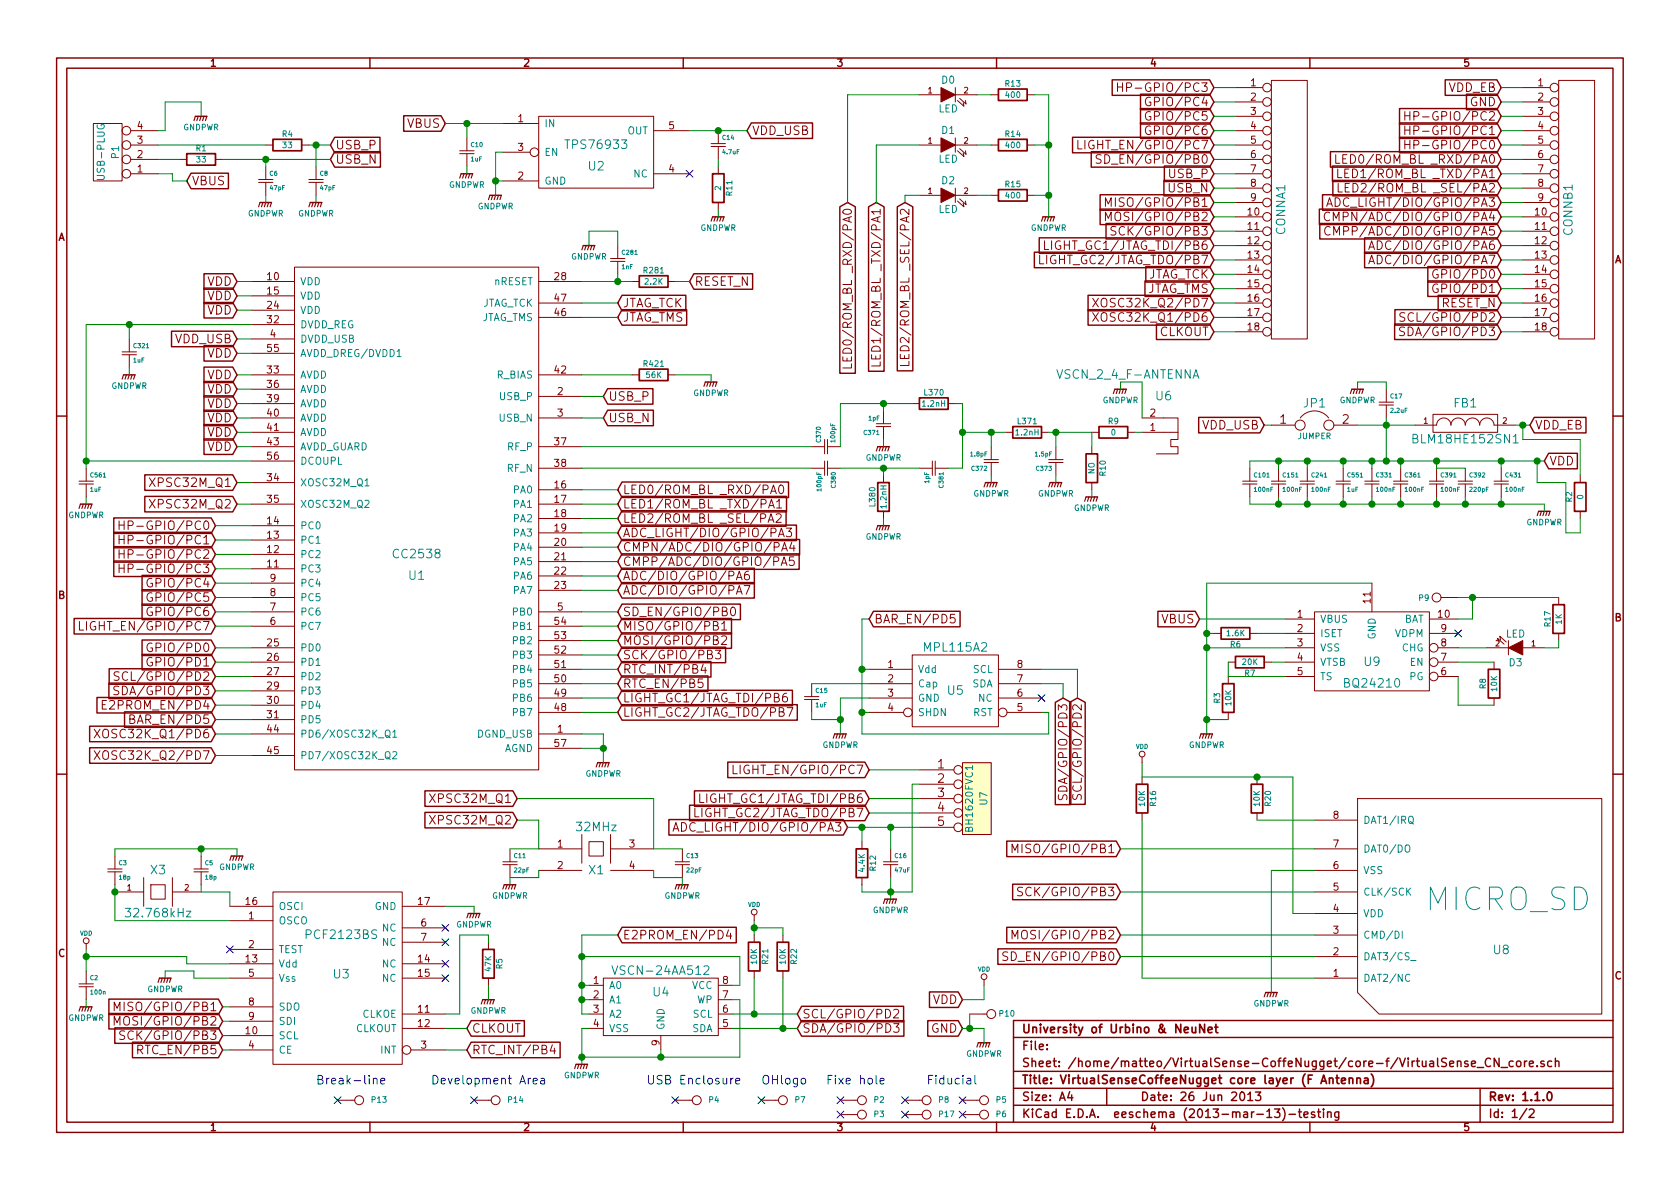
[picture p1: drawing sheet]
<svg xmlns="http://www.w3.org/2000/svg" width="297mm" height="210mm" viewBox="0 0 297 210" stroke-linecap="round" stroke-linejoin="round" font-family="sans-serif">
<defs><g id="words">
<text font-size="5.6" fill="#008484" x="252" y="161">MICRO_SD</text>
<g font-size="2.1" fill="#840000">
<text x="200" y="16.3">HP-GPIO/PC3</text>
<text x="255.9" y="16.3">VDD_EB</text>
<text x="71.9" y="22.6">VBUS</text>
<text x="133" y="23.9">VDD_USB</text>
<text x="203.7" y="23.9">GPIO/PC6</text>
<text x="203.7" y="21.3">GPIO/PC5</text>
<text x="203.7" y="18.8">GPIO/PC4</text>
<text x="250.8" y="23.9">HP-GPIO/PC1</text>
<text x="250.8" y="21.3">HP-GPIO/PC2</text>
<text x="259.8" y="18.8">GND</text>
<text x="59.3" y="26.4">USB_P</text>
<text x="59.3" y="29">USB_N</text>
<text x="192.6" y="26.4">LIGHT_EN/GPIO/PC7</text>
<text x="196" y="29">SD_EN/GPIO/PB0</text>
<text x="238.6" y="29">LED0/ROM_BL _RXD/PA0</text>
<text x="250.8" y="26.4">HP-GPIO/PC0</text>
<text x="33.9" y="32.8">VBUS</text>
<text x="206.5" y="34">USB_N</text>
<text x="206.6" y="31.5">USB_P</text>
<text x="238.8" y="31.5">LED1/ROM_BL _TXD/PA1</text>
<text x="238.9" y="34">LED2/ROM_BL _SEL/PA2</text>
<text x="197.7" y="39.1">MOSI/GPIO/PB2</text>
<text x="197.7" y="36.6">MISO/GPIO/PB1</text>
<text x="198.6" y="41.7">SCK/GPIO/PB3</text>
<text x="237.4" y="36.6">ADC_LIGHT/DIO/GPIO/PA3</text>
<text x="238.1" y="39.1">CMPN/ADC/DIO/GPIO/PA4</text>
<text x="238.2" y="41.7">CMPP/ADC/DIO/GPIO/PA5</text>
<text x="185.2" y="46.7">LIGHT_GC2/JTAG_TDO/PB7</text>
<text x="186.2" y="44.2">LIGHT_GC1/JTAG_TDI/PB6</text>
<text x="244.9" y="44.2">ADC/DIO/GPIO/PA6</text>
<text x="244.9" y="46.7">ADC/DIO/GPIO/PA7</text>
<text x="36.5" y="50.5">VDD</text>
<text x="36.5" y="53.1">VDD</text>
<text x="122.8" y="50.5">RESET_N</text>
<text x="202.4" y="51.8">JTAG_TMS</text>
<text x="202.5" y="49.3">JTAG_TCK</text>
<text x="254.5" y="49.3">GPIO/PD0</text>
<text x="254.5" y="51.8">GPIO/PD1</text>
<text x="36.5" y="55.6">VDD</text>
<text x="110.1" y="56.9">JTAG_TMS</text>
<text x="110.1" y="54.4">JTAG_TCK</text>
<text x="195.1" y="56.9">XOSC32K_Q1/PD6</text>
<text x="195.1" y="54.4">XOSC32K_Q2/PD7</text>
<text x="204.9" y="59.4">CLKOUT</text>
<text x="249.4" y="59.4">SDA/GPIO/PD3</text>
<text x="249.7" y="56.9">SCL/GPIO/PD2</text>
<text x="254.7" y="54.4">RESET_N</text>
<text x="30.9" y="60.7">VDD_USB</text>
<text x="36.5" y="63.2">VDD</text>
<text x="150.6" y="62.7" transform="rotate(-90 150.6 62.7)">LED0/ROM_BL _RXD/PA0</text>
<text x="155.7" y="62.4" transform="rotate(-90 155.7 62.4)">LED1/ROM_BL _TXD/PA1</text>
<text x="160.8" y="62.3" transform="rotate(-90 160.8 62.3)">LED2/ROM_BL _SEL/PA2</text>
<text x="36.5" y="67.1">VDD</text>
<text x="36.5" y="69.6">VDD</text>
<text x="107.6" y="70.9">USB_P</text>
<text x="36.5" y="72.1">VDD</text>
<text x="36.5" y="74.7">VDD</text>
<text x="36.5" y="77.2">VDD</text>
<text x="107.6" y="74.7">USB_N</text>
<text x="212.5" y="75.9">VDD_USB</text>
<text x="226.3" y="74.9">1</text>
<text x="237.3" y="74.9">2</text>
<text x="271.4" y="75.9">VDD_EB</text>
<text x="36.5" y="79.8">VDD</text>
<text x="274" y="82.3">VDD</text>
<text x="27.1" y="86.1">XPSC32M_Q1</text>
<text x="27.1" y="89.9">XPSC32M_Q2</text>
<text x="110.1" y="89.9">LED1/ROM_BL _TXD/PA1</text>
<text x="110.1" y="87.4">LED0/ROM_BL _RXD/PA0</text>
<text x="23.5" y="93.7">HP-GPIO/PC0</text>
<text x="110.1" y="92.5">LED2/ROM_BL _SEL/PA2</text>
<text x="110.1" y="95">ADC_LIGHT/DIO/GPIO/PA3</text>
<text x="23.5" y="101.3">HP-GPIO/PC3</text>
<text x="23.5" y="98.8">HP-GPIO/PC2</text>
<text x="23.5" y="96.3">HP-GPIO/PC1</text>
<text x="110.1" y="100.1">CMPP/ADC/DIO/GPIO/PA5</text>
<text x="110.1" y="97.5">CMPN/ADC/DIO/GPIO/PA4</text>
<text x="27.2" y="106.4">GPIO/PC5</text>
<text x="27.2" y="103.9">GPIO/PC4</text>
<text x="110.1" y="102.6">ADC/DIO/GPIO/PA6</text>
<text x="110.1" y="105.2">ADC/DIO/GPIO/PA7</text>
<text x="16.1" y="111.5">LIGHT_EN/GPIO/PC7</text>
<text x="27.2" y="109">GPIO/PC6</text>
<text x="110.1" y="109">SD_EN/GPIO/PB0</text>
<text x="110.1" y="111.5">MISO/GPIO/PB1</text>
<text x="154.6" y="110.2">BAR_EN/PD5</text>
<text x="205.3" y="110.2">VBUS</text>
<text x="27.2" y="115.3">GPIO/PD0</text>
<text x="27.2" y="117.9">GPIO/PD1</text>
<text x="110.1" y="119.1">RTC_INT/PB4</text>
<text x="110.1" y="114">MOSI/GPIO/PB2</text>
<text x="110.1" y="116.6">SCK/GPIO/PB3</text>
<text x="19.4" y="125.5">E2PROM_EN/PD4</text>
<text x="22.1" y="122.9">SDA/GPIO/PD3</text>
<text x="22.3" y="120.4">SCL/GPIO/PD2</text>
<text x="110.1" y="121.7">RTC_EN/PB5</text>
<text x="110.1" y="124.2">LIGHT_GC1/JTAG_TDI/PB6</text>
<text x="18.5" y="130.6">XOSC32K_Q1/PD6</text>
<text x="23.7" y="128">BAR_EN/PD5</text>
<text x="110.1" y="126.7">LIGHT_GC2/JTAG_TDO/PB7</text>
<text x="18.5" y="134.4">XOSC32K_Q2/PD7</text>
<text x="131.6" y="136.9">LIGHT_EN/GPIO/PC7</text>
<text x="165.8" y="135.9">1</text>
<text x="76.6" y="142">XPSC32M_Q1</text>
<text x="125.3" y="142">LIGHT_GC1/JTAG_TDI/PB6</text>
<text x="165.8" y="138.4">2</text>
<text x="165.8" y="141">3</text>
<text x="165.8" y="143.5">4</text>
<text x="188.7" y="139.4" transform="rotate(-90 188.7 139.4)">SDA/GPIO/PD3</text>
<text x="191.3" y="139.2" transform="rotate(-90 191.3 139.2)">SCL/GPIO/PD2</text>
<text x="76.6" y="145.8">XPSC32M_Q2</text>
<text x="121.8" y="147.1">ADC_LIGHT/DIO/GPIO/PA3</text>
<text x="124.2" y="144.5">LIGHT_GC2/JTAG_TDO/PB7</text>
<text x="165.8" y="146">5</text>
<text x="181.2" y="150.9">MISO/GPIO/PB1</text>
<text x="182.1" y="158.5">SCK/GPIO/PB3</text>
<text x="110.1" y="166.1">E2PROM_EN/PD4</text>
<text x="181.2" y="166.1">MOSI/GPIO/PB2</text>
<text x="179.5" y="169.9">SD_EN/GPIO/PB0</text>
<text x="22.4" y="178.8">MISO/GPIO/PB1</text>
<text x="164.8" y="177.5">VDD</text>
<text x="22.4" y="181.4">MOSI/GPIO/PB2</text>
<text x="23.4" y="183.9">SCK/GPIO/PB3</text>
<text x="83.5" y="182.6">CLKOUT</text>
<text x="141.9" y="180.1">SCL/GPIO/PD2</text>
<text x="141.9" y="182.6">SDA/GPIO/PD3</text>
<text x="164.5" y="182.6">GND</text>
<text x="180.7" y="182.7">University of Urbino &amp; NeuNet</text>
<text x="180.7" y="185.7">File:</text>
<text x="25.2" y="186.4">RTC_EN/PB5</text>
<text x="83.5" y="186.4">RTC_INT/PB4</text>
<text x="180.7" y="188.7">Sheet: /home/matteo/VirtualSense-CoffeNugget/core-f/VirtualSense_CN_core.sch</text>
<text x="180.7" y="191.7">Title: VirtualSenseCoffeeNugget core layer (F Antenna)</text>
<text x="180.7" y="194.7">Size: A4</text>
<text x="180.7" y="197.7">KiCad E.D.A. eeschema (2013-mar-13)-testing</text>
<text x="201.7" y="194.7">Date: 26 Jun 2013</text>
<text x="263.2" y="197.7">Id: 1/2</text>
<text x="263.2" y="194.7">Rev: 1.1.0</text>
</g>
<g font-size="2.1" fill="#008484">
<text x="100.4" y="26.3">TPS76933</text>
<text x="104.1" y="30.1">U2</text>
<text x="227.3" y="41.5" transform="rotate(-90 227.3 41.5)">CONNA1</text>
<text x="278.1" y="41.5" transform="rotate(-90 278.1 41.5)">CONNB1</text>
<text x="187.3" y="67">VSCN_2_4_F-ANTENNA</text>
<text x="204.4" y="70.8">U6</text>
<text x="230.5" y="72.1">JP1</text>
<text x="257.1" y="72.1">FB1</text>
<text x="250.3" y="78.4">BLM18HE152SN1</text>
<text x="69.8" y="98.7">CC2538</text>
<text x="72.3" y="102.5">U1</text>
<text x="163.6" y="115.2">MPL115A2</text>
<text x="241.2" y="117.8">U9</text>
<text x="167.6" y="122.9">U5</text>
<text x="238" y="121.6">BQ24210</text>
<text x="102.1" y="147">32MHz</text>
<text x="26.6" y="154.6">X3</text>
<text x="104.1" y="154.6">X1</text>
<text x="22.8" y="162.2">32.768kHz</text>
<text x="54.4" y="166">PCF2123BS</text>
<text x="59" y="173">U3</text>
<text x="109.1" y="172.4">VSCN-24AA512</text>
<text x="264.1" y="168.7">U8</text>
<text x="115.5" y="176.2">U4</text>
</g>
<g font-size="2.1" fill="#0000c2">
<text x="55.9" y="191.8">Break-line</text>
<text x="76.2" y="191.8">Development Area</text>
<text x="114.3" y="191.8">USB Enclosure</text>
<text x="134.6" y="191.8">OHlogo</text>
<text x="146" y="191.8">Fixe hole</text>
<text x="163.8" y="191.8">Fiducial</text>
</g>
<g font-size="1.8" fill="#840000">
<text x="37.2" y="11.8">1</text>
<text x="92.6" y="11.8">2</text>
<text x="148" y="11.8">3</text>
<text x="203.4" y="11.8">4</text>
<text x="258.8" y="11.8">5</text>
<text x="221.1" y="15.2">1</text>
<text x="221.1" y="17.8">2</text>
<text x="271.9" y="15.2">1</text>
<text x="271.9" y="17.8">2</text>
<text x="24.3" y="22.9">4</text>
<text x="91.6" y="21.6">1</text>
<text x="118.3" y="22.9">5</text>
<text x="221.1" y="20.3">3</text>
<text x="221.1" y="22.9">4</text>
<text x="271.9" y="20.3">3</text>
<text x="271.9" y="22.9">4</text>
<text x="24.3" y="27.9">2</text>
<text x="24.3" y="25.4">3</text>
<text x="91.6" y="26.7">3</text>
<text x="221.1" y="25.4">5</text>
<text x="221.1" y="27.9">6</text>
<text x="271.9" y="25.4">5</text>
<text x="271.9" y="27.9">6</text>
<text x="24.3" y="30.5">1</text>
<text x="91.6" y="31.7">2</text>
<text x="118.3" y="30.5">4</text>
<text x="221.1" y="30.5">7</text>
<text x="221.1" y="33">8</text>
<text x="221.1" y="35.6">9</text>
<text x="271.9" y="30.5">7</text>
<text x="271.9" y="33">8</text>
<text x="271.9" y="35.6">9</text>
<text x="220.6" y="38.1">10</text>
<text x="220.6" y="40.6">11</text>
<text x="271.4" y="38.1">10</text>
<text x="271.4" y="40.6">11</text>
<text x="10.3" y="42.6">A</text>
<text x="220.6" y="43.2">12</text>
<text x="220.6" y="45.7">13</text>
<text x="271.4" y="43.2">12</text>
<text x="271.4" y="45.7">13</text>
<text x="285.5" y="46.5">A</text>
<text x="47.3" y="49.5">10</text>
<text x="47.3" y="52.1">15</text>
<text x="98.1" y="53.3">47</text>
<text x="98.1" y="49.5">28</text>
<text x="220.6" y="48.3">14</text>
<text x="220.6" y="50.8">15</text>
<text x="220.6" y="53.3">16</text>
<text x="271.4" y="48.3">14</text>
<text x="271.4" y="50.8">15</text>
<text x="271.4" y="53.3">16</text>
<text x="47.3" y="57.1">32</text>
<text x="47.3" y="54.6">24</text>
<text x="47.8" y="59.7">4</text>
<text x="98.1" y="55.9">46</text>
<text x="220.6" y="55.9">17</text>
<text x="220.6" y="58.4">18</text>
<text x="271.4" y="55.9">17</text>
<text x="271.4" y="58.4">18</text>
<text x="47.3" y="62.2">55</text>
<text x="47.3" y="66">33</text>
<text x="47.3" y="68.6">36</text>
<text x="47.3" y="71.1">39</text>
<text x="98.1" y="66">42</text>
<text x="98.6" y="69.8">2</text>
<text x="47.3" y="73.7">40</text>
<text x="47.3" y="76.2">41</text>
<text x="98.6" y="73.7">3</text>
<text x="203.4" y="76.2">1</text>
<text x="203.4" y="73.7">2</text>
<text x="47.3" y="78.7">43</text>
<text x="47.3" y="81.3">56</text>
<text x="98.1" y="78.7">37</text>
<text x="98.1" y="82.5">38</text>
<text x="47.3" y="85.1">34</text>
<text x="47.3" y="88.9">35</text>
<text x="98.1" y="86.4">16</text>
<text x="98.1" y="88.9">17</text>
<text x="47.3" y="95.2">13</text>
<text x="47.3" y="92.7">14</text>
<text x="98.1" y="91.4">18</text>
<text x="98.1" y="94">19</text>
<text x="47.3" y="100.3">11</text>
<text x="47.3" y="97.8">12</text>
<text x="98.1" y="96.5">20</text>
<text x="98.1" y="99.1">21</text>
<text x="98.1" y="101.6">22</text>
<text x="10.3" y="105.9">B</text>
<text x="47.8" y="107.9">7</text>
<text x="47.8" y="105.4">8</text>
<text x="47.8" y="102.9">9</text>
<text x="98.1" y="104.1">23</text>
<text x="98.6" y="107.9">5</text>
<text x="242.3" y="106.6" transform="rotate(-90 242.3 106.6)">11</text>
<text x="47.8" y="110.5">6</text>
<text x="98.1" y="113">53</text>
<text x="98.1" y="110.5">54</text>
<text x="229.4" y="109.2">1</text>
<text x="229.4" y="111.8">2</text>
<text x="254.3" y="109.2">10</text>
<text x="254.8" y="111.8">9</text>
<text x="285.5" y="109.8">B</text>
<text x="47.3" y="114.3">25</text>
<text x="47.3" y="116.8">26</text>
<text x="47.3" y="119.4">27</text>
<text x="98.1" y="118.1">51</text>
<text x="98.1" y="115.6">52</text>
<text x="157" y="118.1">1</text>
<text x="179.9" y="118.1">8</text>
<text x="229.4" y="114.3">3</text>
<text x="229.4" y="116.8">4</text>
<text x="229.4" y="119.4">5</text>
<text x="254.8" y="119.4">6</text>
<text x="254.8" y="116.8">7</text>
<text x="254.8" y="114.3">8</text>
<text x="47.3" y="124.5">30</text>
<text x="47.3" y="121.9">29</text>
<text x="98.1" y="120.6">50</text>
<text x="98.1" y="125.7">48</text>
<text x="98.1" y="123.2">49</text>
<text x="157" y="120.6">2</text>
<text x="157" y="123.2">3</text>
<text x="157" y="125.7">4</text>
<text x="179.9" y="125.7">5</text>
<text x="179.9" y="123.2">6</text>
<text x="179.9" y="120.6">7</text>
<text x="47.3" y="127">31</text>
<text x="47.3" y="129.5">44</text>
<text x="98.6" y="129.5">1</text>
<text x="47.3" y="133.3">45</text>
<text x="98.1" y="132.1">57</text>
<text x="98.6" y="149.9">1</text>
<text x="111.3" y="149.9">3</text>
<text x="235.7" y="149.9">7</text>
<text x="235.7" y="144.8">8</text>
<text x="98.6" y="153.7">2</text>
<text x="111.3" y="153.7">4</text>
<text x="235.7" y="153.7">6</text>
<text x="43.5" y="160">16</text>
<text x="74" y="160">17</text>
<text x="235.7" y="161.3">4</text>
<text x="235.7" y="157.5">5</text>
<text x="44" y="162.6">1</text>
<text x="44" y="167.6">2</text>
<text x="74.4" y="163.8">6</text>
<text x="74.4" y="166.4">7</text>
<text x="235.7" y="165.1">3</text>
<text x="10.3" y="169.2">C</text>
<text x="43.5" y="170.2">13</text>
<text x="44" y="172.7">5</text>
<text x="74" y="170.2">14</text>
<text x="74" y="172.7">15</text>
<text x="104.9" y="174">1</text>
<text x="127.8" y="174">8</text>
<text x="235.7" y="172.7">1</text>
<text x="235.7" y="168.9">2</text>
<text x="285.5" y="173.2">C</text>
<text x="44" y="177.8">8</text>
<text x="74" y="179.1">11</text>
<text x="104.9" y="176.5">2</text>
<text x="104.9" y="179.1">3</text>
<text x="127.8" y="179.1">6</text>
<text x="127.8" y="176.5">7</text>
<text x="43.5" y="182.9">10</text>
<text x="44" y="185.4">4</text>
<text x="44" y="180.3">9</text>
<text x="74" y="181.6">12</text>
<text x="74.4" y="185.4">3</text>
<text x="104.9" y="181.6">4</text>
<text x="116.6" y="184.9" transform="rotate(-90 116.6 184.9)">9</text>
<text x="127.8" y="181.6">5</text>
<text x="37.2" y="200">1</text>
<text x="92.6" y="200">2</text>
<text x="148" y="200">3</text>
<text x="203.4" y="200">4</text>
<text x="258.8" y="200">5</text>
</g>
<g font-size="1.8" fill="#008484">
<text x="166.5" y="14.8">D0</text>
<text x="96.3" y="22.5">IN</text>
<text x="110.8" y="23.7">OUT</text>
<text x="165.9" y="19.9">LED</text>
<text x="166.5" y="23.7">D1</text>
<text x="21" y="28" transform="rotate(-90 21 28)">P1</text>
<text x="96.3" y="27.6">EN</text>
<text x="165.9" y="28.7">LED</text>
<text x="18.5" y="31.5" transform="rotate(-90 18.5 31.5)">USB-PLUG</text>
<text x="96.3" y="32.6">GND</text>
<text x="112" y="31.4">NC</text>
<text x="166.5" y="32.6">D2</text>
<text x="165.9" y="37.6">LED</text>
<text x="53.1" y="50.4">VDD</text>
<text x="53.1" y="53">VDD</text>
<text x="87.2" y="50.4">nRESET</text>
<text x="53.1" y="58">DVDD_REG</text>
<text x="53.1" y="55.5">VDD</text>
<text x="84.8" y="56.8">JTAG_TMS</text>
<text x="84.9" y="54.2">JTAG_TCK</text>
<text x="53.1" y="60.6">DVDD_USB</text>
<text x="53.1" y="63.1">AVDD_DREG/DVDD1</text>
<text x="53.1" y="66.9">AVDD</text>
<text x="53.1" y="69.5">AVDD</text>
<text x="87.8" y="66.9">R_BIAS</text>
<text x="88.3" y="70.7">USB_P</text>
<text x="53.1" y="74.5">AVDD</text>
<text x="53.1" y="77.1">AVDD</text>
<text x="53.1" y="72">AVDD</text>
<text x="88.2" y="74.5">USB_N</text>
<text x="53.1" y="79.6">AVDD_GUARD</text>
<text x="53.1" y="82.2">DCOUPL</text>
<text x="89.6" y="83.4">RF_N</text>
<text x="89.7" y="79.6">RF_P</text>
<text x="53.1" y="86">XOSC32M_Q1</text>
<text x="53.1" y="89.8">XOSC32M_Q2</text>
<text x="90.8" y="87.2">PA0</text>
<text x="90.8" y="89.8">PA1</text>
<text x="53.1" y="93.6">PC0</text>
<text x="90.8" y="92.3">PA2</text>
<text x="90.8" y="94.9">PA3</text>
<text x="53.1" y="101.2">PC3</text>
<text x="53.1" y="98.7">PC2</text>
<text x="53.1" y="96.1">PC1</text>
<text x="90.8" y="97.4">PA4</text>
<text x="90.8" y="99.9">PA5</text>
<text x="53.1" y="106.3">PC5</text>
<text x="53.1" y="103.8">PC4</text>
<text x="90.8" y="102.5">PA6</text>
<text x="90.8" y="105">PA7</text>
<text x="53.1" y="111.4">PC7</text>
<text x="53.1" y="108.8">PC6</text>
<text x="90.8" y="108.8">PB0</text>
<text x="90.8" y="113.9">PB2</text>
<text x="90.8" y="111.4">PB1</text>
<text x="233.4" y="110.1">VBUS</text>
<text x="233.4" y="112.6">ISET</text>
<text x="243.2" y="113.2" transform="rotate(-90 243.2 113.2)">GND</text>
<text x="246.6" y="112.6">VDPM</text>
<text x="248.1" y="110.1">BAT</text>
<text x="266.2" y="112.7">LED</text>
<text x="53.1" y="115.2">PD0</text>
<text x="53.1" y="117.7">PD1</text>
<text x="90.8" y="119">PB4</text>
<text x="90.8" y="116.5">PB3</text>
<text x="162.3" y="119">Vdd</text>
<text x="172" y="119">SCL</text>
<text x="233.4" y="115.2">VSS</text>
<text x="233.4" y="117.7">VTSB</text>
<text x="247.8" y="115.2">CHG</text>
<text x="249.3" y="117.7">EN</text>
<text x="266.9" y="117.8">D3</text>
<text x="53.1" y="125.3">PD4</text>
<text x="53.1" y="120.3">PD2</text>
<text x="53.1" y="122.8">PD3</text>
<text x="90.8" y="121.5">PB5</text>
<text x="90.8" y="124.1">PB6</text>
<text x="162.3" y="121.5">Cap</text>
<text x="162.3" y="124.1">GND</text>
<text x="171.8" y="121.5">SDA</text>
<text x="172.9" y="124.1">NC</text>
<text x="233.4" y="120.3">TS</text>
<text x="249.1" y="120.3">PG</text>
<text x="53.1" y="127.9">PD5</text>
<text x="53.1" y="130.4">PD6/XOSC32K_Q1</text>
<text x="84.3" y="130.4">DGND_USB</text>
<text x="90.8" y="126.6">PB7</text>
<text x="162.3" y="126.6">SHDN</text>
<text x="172" y="126.6">RST</text>
<text x="53.1" y="134.2">PD7/XOSC32K_Q2</text>
<text x="89" y="133">AGND</text>
<text x="174.5" y="142.3" transform="rotate(-90 174.5 142.3)">U7</text>
<text x="172" y="146.7" transform="rotate(-90 172 146.7)">BH1620FVC1</text>
<text x="241" y="145.7">DAT1/IRQ</text>
<text x="241" y="154.6">VSS</text>
<text x="241" y="150.7">DAT0/DO</text>
<text x="49.3" y="160.9">OSCI</text>
<text x="66.2" y="160.9">GND</text>
<text x="241" y="158.4">CLK/SCK</text>
<text x="49.3" y="163.4">OSCO</text>
<text x="67.5" y="164.7">NC</text>
<text x="67.5" y="167.3">NC</text>
<text x="241" y="166">CMD/DI</text>
<text x="241" y="162.2">VDD</text>
<text x="49.3" y="168.5">TEST</text>
<text x="49.3" y="173.6">Vss</text>
<text x="49.3" y="171.1">Vdd</text>
<text x="67.5" y="171.1">NC</text>
<text x="67.5" y="173.6">NC</text>
<text x="241" y="173.6">DAT2/NC</text>
<text x="241" y="169.8">DAT3/CS_</text>
<text x="49.3" y="178.7">SDO</text>
<text x="63.9" y="180">CLKOE</text>
<text x="107.7" y="174.9">A0</text>
<text x="107.7" y="177.4">A1</text>
<text x="107.7" y="180">A2</text>
<text x="122.3" y="174.9">VCC</text>
<text x="122.5" y="180">SCL</text>
<text x="123.1" y="177.4">WP</text>
<text x="49.3" y="181.2">SDI</text>
<text x="49.3" y="183.8">SCL</text>
<text x="62.7" y="182.5">CLKOUT</text>
<text x="107.7" y="182.5">VSS</text>
<text x="117.5" y="182.1" transform="rotate(-90 117.5 182.1)">GND</text>
<text x="122.3" y="182.5">SDA</text>
<text x="49.3" y="186.3">CE</text>
<text x="67.3" y="186.3">INT</text>
</g>
<g font-size="1.4" fill="#840000">
<text x="164.1" y="16.5">1</text>
<text x="170.4" y="16.5">2</text>
<text x="164.1" y="25.4">1</text>
<text x="170.4" y="25.4">2</text>
<text x="164.1" y="34.3">1</text>
<text x="170.4" y="34.3">2</text>
<text x="251.7" y="74.9">1</text>
<text x="265.7" y="74.9">2</text>
<text x="264.4" y="114.3">2</text>
<text x="270.8" y="114.3">1</text>
<text x="22.5" y="157.5">1</text>
<text x="32.6" y="157.5">2</text>
</g>
<g font-size="1.4" fill="#008484">
<text x="177.8" y="15.3">R13</text>
<text x="177.9" y="17.3">400</text>
<text x="32.3" y="23">GNDPWR</text>
<text x="34.7" y="26.7">R1</text>
<text x="34.8" y="28.7">33</text>
<text x="49.9" y="24.2">R4</text>
<text x="50" y="26.2">33</text>
<text x="177.8" y="24.2">R14</text>
<text x="177.9" y="26.2">400</text>
<text x="79.3" y="33.2">GNDPWR</text>
<text x="127.5" y="33.6" transform="rotate(-90 127.5 33.6)">2</text>
<text x="129.5" y="34.6" transform="rotate(-90 129.5 34.6)">R11</text>
<text x="177.8" y="33.1">R15</text>
<text x="177.9" y="35.1">400</text>
<text x="43.8" y="38.3">GNDPWR</text>
<text x="52.7" y="38.3">GNDPWR</text>
<text x="84.4" y="37">GNDPWR</text>
<text x="123.8" y="40.8">GNDPWR</text>
<text x="182.2" y="40.8">GNDPWR</text>
<text x="100.9" y="45.9">GNDPWR</text>
<text x="113.9" y="48.3">R281</text>
<text x="114" y="50.3">2.2K</text>
<text x="113.9" y="64.8">R421</text>
<text x="19.6" y="68.8">GNDPWR</text>
<text x="114.3" y="66.8">56K</text>
<text x="122.5" y="70">GNDPWR</text>
<text x="163.1" y="71.9">1.2nH</text>
<text x="163.5" y="69.9">L370</text>
<text x="194.9" y="71.3">GNDPWR</text>
<text x="236.8" y="71.3">GNDPWR</text>
<text x="179.7" y="77">1.2nH</text>
<text x="180" y="75">L371</text>
<text x="196" y="75">R9</text>
<text x="196.5" y="77">0</text>
<text x="229.5" y="77.6">JUMPER</text>
<text x="153" y="81.5">GNDPWR</text>
<text x="193.5" y="83.9" transform="rotate(-90 193.5 83.9)">NO</text>
<text x="154.8" y="89.5" transform="rotate(-90 154.8 89.5)">L380</text>
<text x="156.7" y="89.8" transform="rotate(-90 156.7 89.8)">1.2nH</text>
<text x="172" y="87.8">GNDPWR</text>
<text x="183.5" y="87.8">GNDPWR</text>
<text x="195.5" y="84.1" transform="rotate(-90 195.5 84.1)">R10</text>
<text x="278" y="88.8" transform="rotate(-90 278 88.8)">R2</text>
<text x="279.9" y="88.3" transform="rotate(-90 279.9 88.3)">0</text>
<text x="12" y="91.6">GNDPWR</text>
<text x="153" y="95.4">GNDPWR</text>
<text x="189.8" y="90.3">GNDPWR</text>
<text x="269.8" y="92.9">GNDPWR</text>
<text x="250.9" y="106.2">P9</text>
<text x="216.9" y="112.5">1.6K</text>
<text x="274.1" y="110.8" transform="rotate(-90 274.1 110.8)">R17</text>
<text x="276.1" y="110.4" transform="rotate(-90 276.1 110.4)">1K</text>
<text x="217.6" y="114.5">R6</text>
<text x="219.7" y="117.6">20K</text>
<text x="220.1" y="119.6">R7</text>
<text x="215.7" y="124.3" transform="rotate(-90 215.7 124.3)">R3</text>
<text x="217.7" y="124.7" transform="rotate(-90 217.7 124.7)">10K</text>
<text x="262.7" y="121.8" transform="rotate(-90 262.7 121.8)">R8</text>
<text x="264.7" y="122.2" transform="rotate(-90 264.7 122.2)">10K</text>
<text x="103.5" y="137.3">GNDPWR</text>
<text x="145.4" y="132.3">GNDPWR</text>
<text x="210.1" y="132.3">GNDPWR</text>
<text x="202.4" y="142.5" transform="rotate(-90 202.4 142.5)">10K</text>
<text x="204.4" y="142.5" transform="rotate(-90 204.4 142.5)">R16</text>
<text x="222.7" y="142.5" transform="rotate(-90 222.7 142.5)">10K</text>
<text x="224.7" y="142.5" transform="rotate(-90 224.7 142.5)">R20</text>
<text x="38.7" y="153.8">GNDPWR</text>
<text x="152.9" y="154.1" transform="rotate(-90 152.9 154.1)">4.4K</text>
<text x="154.9" y="153.9" transform="rotate(-90 154.9 153.9)">R12</text>
<text x="86.9" y="158.9">GNDPWR</text>
<text x="117.4" y="158.9">GNDPWR</text>
<text x="154.3" y="161.5">GNDPWR</text>
<text x="80.6" y="164">GNDPWR</text>
<text x="86.8" y="171.7" transform="rotate(-90 86.8 171.7)">47K</text>
<text x="88.8" y="171.3" transform="rotate(-90 88.8 171.3)">R5</text>
<text x="133.8" y="170.5" transform="rotate(-90 133.8 170.5)">10K</text>
<text x="135.8" y="170.5" transform="rotate(-90 135.8 170.5)">R21</text>
<text x="138.9" y="170.5" transform="rotate(-90 138.9 170.5)">10K</text>
<text x="140.9" y="170.5" transform="rotate(-90 140.9 170.5)">R22</text>
<text x="26" y="175.4">GNDPWR</text>
<text x="83.1" y="179.2">GNDPWR</text>
<text x="176.8" y="179.8">P10</text>
<text x="221.6" y="178">GNDPWR</text>
<text x="12" y="180.5">GNDPWR</text>
<text x="99.6" y="190.7">GNDPWR</text>
<text x="170.8" y="186.9">GNDPWR</text>
<text x="65.8" y="195">P13</text>
<text x="89.9" y="195">P14</text>
<text x="125.3" y="195">P4</text>
<text x="140.6" y="195">P7</text>
<text x="154.6" y="197.5">P3</text>
<text x="154.6" y="195">P2</text>
<text x="166" y="195">P8</text>
<text x="166.1" y="197.5">P17</text>
<text x="176.1" y="197.5">P6</text>
<text x="176.1" y="195">P5</text>
</g>
<g font-size="1.1" fill="#008484">
<text x="83.3" y="28.5">1uF</text>
<text x="83.3" y="26">C10</text>
<text x="127.8" y="24.7">C14</text>
<text x="127.8" y="27.2">4.7uF</text>
<text x="47.7" y="31.1">C6</text>
<text x="47.8" y="33.6">47pF</text>
<text x="56.6" y="31.1">C8</text>
<text x="56.7" y="33.6">47pF</text>
<text x="110" y="47.6">1nF</text>
<text x="110.1" y="45">C281</text>
<text x="23.6" y="64.1">1uF</text>
<text x="23.7" y="61.5">C321</text>
<text x="245.9" y="70.4">C17</text>
<text x="152.8" y="76.9">C371</text>
<text x="153.6" y="74.3">1pF</text>
<text x="245.9" y="73">2.2uF</text>
<text x="145.1" y="78.1" transform="rotate(-90 145.1 78.1)">C370</text>
<text x="147.7" y="78.1" transform="rotate(-90 147.7 78.1)">100pF</text>
<text x="171.7" y="80.7">1.8pF</text>
<text x="171.9" y="83.2">C372</text>
<text x="183.1" y="80.7">1.5pF</text>
<text x="183.3" y="83.2">C373</text>
<text x="16" y="86.9">1uF</text>
<text x="16.1" y="84.4">C561</text>
<text x="145.2" y="86.7" transform="rotate(-90 145.2 86.7)">100pF</text>
<text x="147.8" y="86.2" transform="rotate(-90 147.8 86.2)">C380</text>
<text x="164.3" y="85.4" transform="rotate(-90 164.3 85.4)">1pF</text>
<text x="166.8" y="86.2" transform="rotate(-90 166.8 86.2)">C381</text>
<text x="221.8" y="84.4">C101</text>
<text x="221.9" y="86.9">100nF</text>
<text x="226.9" y="84.4">C151</text>
<text x="226.9" y="86.9">100nF</text>
<text x="232" y="84.4">C241</text>
<text x="232" y="86.9">100nF</text>
<text x="238.2" y="86.9">1uF</text>
<text x="238.3" y="84.4">C551</text>
<text x="243.4" y="84.4">C331</text>
<text x="243.5" y="86.9">100nF</text>
<text x="248.5" y="84.4">C361</text>
<text x="248.5" y="86.9">100nF</text>
<text x="254.8" y="84.4">C391</text>
<text x="254.9" y="86.9">100nF</text>
<text x="259.9" y="84.4">C392</text>
<text x="260" y="86.9">220pF</text>
<text x="266.3" y="84.4">C431</text>
<text x="266.3" y="86.9">100nF</text>
<text x="144.2" y="125">1uF</text>
<text x="144.3" y="122.5">C15</text>
<text x="200.8" y="132.4">VDD</text>
<text x="21" y="153">C3</text>
<text x="21.1" y="155.5">18p</text>
<text x="36.3" y="153">C5</text>
<text x="36.3" y="155.5">18p</text>
<text x="91" y="151.7">C11</text>
<text x="91" y="154.2">22pF</text>
<text x="121.4" y="151.7">C13</text>
<text x="121.4" y="154.2">22pF</text>
<text x="158.3" y="151.7">C16</text>
<text x="158.3" y="154.2">47uF</text>
<text x="132.2" y="160.3">VDD</text>
<text x="14.1" y="165.4">VDD</text>
<text x="16" y="173.3">C2</text>
<text x="172.9" y="171.8">VDD</text>
<text x="16.1" y="175.8">100n</text>
</g>
</g></defs>
<g fill="none" stroke="#840000" stroke-width=".25">
<path d="M10 10.3h277v189.9h-277zM11.8 12.1h273.4v186.3h-273.4zM65.4 10.3v1.8M120.8 10.3v1.8M176.2 10.3v1.8M196.6 14.1h17.3l.7 1.4-.7 1.4h-17.3zM201.7 19.2h12.2l.7 1.4-.7 1.3h-12.2zM201.7 16.7h12.2l.7 1.3-.7 1.4h-12.2zM231.6 10.3v1.8M247.4 19.2h17.3l.7 1.4-.7 1.3h-17.3zM255.5 14.1h9.2l.7 1.4-.7 1.4h-9.2zM259.3 16.7h5.4l.7 1.3-.7 1.4h-5.4z"/>
<path d="M33.8 30.6h6.6v2.8h-6.6l-.8-1.4zM34.5 20.6h2.1M46 35.8h2M54.9 35.8h2M59.2 24.3h8v2.7h-8l-.8-1.4zM59.2 26.8h8.1v2.8h-8.1l-.8-1.4zM71.4 20.5h6.6l.7 1.3-.7 1.4h-6.6zM81.5 30.7h2.1M86.6 34.5h2M126 38.3h2M132.8 21.7h10.9v2.8h-10.9l-.7-1.4zM148.5 36.6l1.4-.8 1.3 .8v29.4h-2.7z"/>
<path d="M153.6 36.6l1.3-.8 1.4 .8v29.1h-2.7zM158.6 36.6l1.4-.8 1.4 .8v29h-2.8zM184.4 38.3h2M189.6 24.3h24.3l.7 1.3-.7 1.4h-24.3zM192.9 26.8h21l.7 1.4-.7 1.4h-21zM194.5 37h19.4l.7 1.3-.7 1.4h-19.4zM194.5 34.4h19.4l.7 1.4-.7 1.4h-19.4zM195.6 39.5h18.3l.7 1.4-.7 1.4h-18.3zM201.7 21.7h12.2l.7 1.4-.7 1.4h-12.2zM205.8 31.9h8.1l.7 1.4-.7 1.3h-8.1zM205.9 29.4h8l.7 1.3-.7 1.4h-8zM233.3 37h31.4l.7 1.3-.7 1.4h-31.4z"/>
<path d="M233.3 39.5h31.4l.7 1.4-.7 1.4h-31.4zM233.8 34.4h30.9l.7 1.4-.7 1.4h-30.9zM235.2 26.8h29.5l.7 1.4-.7 1.4h-29.5zM235.6 29.4h29.1l.7 1.3-.7 1.4h-29.1zM235.7 31.9h29l.7 1.4-.7 1.3h-29zM247.4 24.3h17.3l.7 1.3-.7 1.4h-17.3zM247.4 21.7h17.3l.7 1.4-.7 1.4h-17.3zM30.3 58.6h10.8l.8 1.3-.8 1.4h-10.8zM36.1 48.4h5l.8 1.4-.8 1.3h-5zM36.1 50.9h5l.8 1.4-.8 1.4h-5zM36.1 53.5h5l.8 1.4-.8 1.3h-5zM103.1 43.4h2.1"/>
<path d="M110 54.8h11.4v2.7h-11.4l-.8-1.4zM110 52.2h11.3v2.8h-11.3l-.8-1.4zM122.7 48.4h10.4v2.7h-10.4l-.8-1.3zM182.9 44.6h31l.7 1.4-.7 1.3h-31zM183.7 42.1h30.2l.7 1.3-.7 1.4h-30.2zM192.4 54.8h21.5l.7 1.3-.7 1.4h-21.5zM192.4 52.2h21.5l.7 1.4-.7 1.4h-21.5zM202.4 49.7h11.5l.7 1.3-.7 1.4h-11.5zM202.6 47.1h11.3l.7 1.4-.7 1.4h-11.3zM204.5 57.3h9.4l.7 1.4-.7 1.3h-9.4zM241.3 42.1h23.4l.7 1.3-.7 1.4h-23.4zM241.3 44.6h23.4l.7 1.4-.7 1.3h-23.4z"/>
<path d="M246.6 57.3h18.1l.7 1.4-.7 1.3h-18.1zM246.6 54.8h18.1l.7 1.3-.7 1.4h-18.1zM252.5 47.1h12.2l.7 1.4-.7 1.4h-12.2zM252.5 49.7h12.2l.7 1.3-.7 1.4h-12.2zM254.3 52.2h10.4l.7 1.4-.7 1.4h-10.4zM10 73.6h1.8M21.8 66.3h2.1M36.1 64.9h5l.8 1.4-.8 1.4h-5zM36.1 67.5h5l.8 1.3-.8 1.4h-5zM36.1 70h5l.8 1.4-.8 1.3h-5zM36.1 72.5h5l.8 1.4-.8 1.4h-5zM36.1 75.1h5l.8 1.3-.8 1.4h-5z"/>
<path d="M36.1 77.6h5l.8 1.4-.8 1.4h-5zM36.1 61.1h5l.8 1.4-.8 1.3h-5zM107.4 68.7h8v2.8h-8l-.7-1.4zM107.4 72.5h8.1v2.8h-8.1l-.7-1.4zM124.7 67.6h2M155.2 79h2M197.1 68.8h2M211.9 73.8h10.9l.7 1.4-.7 1.3h-10.9zM239 68.8h2M271.3 73.8h9.1v2.7h-9.1l-.8-1.3zM285.2 73.6h1.8M14.2 89.1h2.1"/>
<path d="M20.1 99.2h17.2l.8 1.4-.8 1.3h-17.2zM20.1 96.7h17.2l.8 1.3-.8 1.4h-17.2zM20.1 94.1h17.2l.8 1.4-.8 1.4h-17.2zM20.1 91.6h17.2l.8 1.4-.8 1.3h-17.2zM25.6 84h15.5l.8 1.3-.8 1.4h-15.5zM25.6 87.8h15.5l.8 1.3-.8 1.4h-15.5zM110 97.9h31.3v2.8h-31.3l-.8-1.4zM110 95.4h31.4v2.7h-31.4l-.8-1.3zM110 90.3h29v2.8h-29l-.8-1.4zM110 87.8h29.1v2.7h-29.1l-.8-1.4zM110 85.2h29.4v2.8h-29.4l-.8-1.4zM110 92.9h30.8v2.7h-30.8l-.8-1.4z"/>
<path d="M155.2 93h2M174.2 85.3h2.1M185.7 85.3h2M192 87.9h2.1M272 90.4h2.1M273.8 80.2h5.1v2.7h-5.1l-.8-1.4zM13.1 109.4h24.2l.8 1.3-.8 1.4h-24.2zM19.3 118.3h18l.8 1.3-.8 1.4h-18zM25.1 106.8h12.2l.8 1.4-.8 1.4h-12.2zM25.1 104.3h12.2l.8 1.4-.8 1.3h-12.2zM25.1 101.7h12.2l.8 1.4-.8 1.4h-12.2zM25.1 113.2h12.2l.8 1.3-.8 1.4h-12.2z"/>
<path d="M25.1 115.7h12.2l.8 1.4-.8 1.4h-12.2zM110 117h15.7v2.7h-15.7l-.8-1.3zM110 119.5h15.2v2.8h-15.2l-.8-1.4zM110 100.5h23.4v2.7h-23.4l-.8-1.4zM110 106.8h20.9v2.8h-20.9l-.8-1.4zM110 111.9h19.3v2.7h-19.3l-.8-1.3zM110 109.4h19.3v2.7h-19.3l-.8-1.4zM110 114.4h18.3v2.8h-18.3l-.8-1.4zM110 103h23.4v2.8h-23.4l-.8-1.4zM154.4 108.1h15.3v2.7h-15.3l-.7-1.3zM204.7 108.1h6.6l.8 1.4-.8 1.3h-6.6zM10 136.9h1.8"/>
<path d="M15.8 128.4h21.5l.8 1.4-.8 1.4h-21.5zM15.8 132.2h21.5l.8 1.4-.8 1.4h-21.5zM17.1 123.3h20.2l.8 1.4-.8 1.4h-20.2zM19.3 120.8h18l.8 1.4-.8 1.3h-18zM22 125.9h15.3l.8 1.3-.8 1.4h-15.3zM75.1 139.8h15.6l.7 1.4-.7 1.4h-15.6zM105.7 134.9h2M110 124.6h31v2.7h-31l-.8-1.3zM110 122.1h30.1v2.7h-30.1l-.8-1.4zM122.8 139.8h30.1l.8 1.4-.8 1.4h-30.1zM128.7 134.8h24.2l.8 1.3-.8 1.4h-24.2zM147.6 129.8h2"/>
<path d="M186.6 124.2l1.4-.8 1.3 .8v18.1h-2.7zM189.1 124.2l1.4-.8 1.4 .8v18h-2.8zM212.3 129.8h2.1M285.2 136.9h1.8M40.9 151.4h2M75.1 143.7h15.6l.7 1.3-.7 1.4h-15.6zM89.2 156.5h2M118.3 144.9h30.8l.8 1.4-.8 1.4h-30.8zM119.6 156.5h2.1M121.9 142.4h31l.8 1.4-.8 1.3h-31zM156.5 159h2M178 148.7h19.4l.7 1.4-.7 1.4h-19.4z"/>
<path d="M179 156.4h18.4l.7 1.3-.7 1.4h-18.4zM14.2 178h2.1M19.3 179.2h19.3l.8 1.4-.8 1.4h-19.3zM19.3 176.7h19.3l.8 1.3-.8 1.4h-19.3zM28.2 173h2M82.8 161.5h2M85.3 176.8h2.1M110 164h20.2v2.7h-20.2l-.8-1.4zM141.7 177.9h18.1v2.8h-18.1l-.7-1.4zM164.3 175.4h5.1l.8 1.4-.8 1.3h-5.1zM176.4 167.8h21l.7 1.4-.7 1.3h-21zM178 164h19.4l.7 1.3-.7 1.4h-19.4z"/>
<path d="M223.8 175.5h2M20.3 181.8h18.3l.8 1.3-.8 1.4h-18.3zM23.4 184.3h15.2l.8 1.4-.8 1.3h-15.2zM65.4 198.4v1.8M83.3 180.5h9.4v2.7h-9.4l-.8-1.3zM83.3 184.3h15.7v2.7h-15.7l-.8-1.3zM101.9 188.2h2M120.8 198.4v1.8M141.7 180.5h18.1v2.7h-18.1l-.7-1.3zM164 180.5h5.4l.8 1.4-.8 1.3h-5.4zM173 184.4h2M176.2 198.4v1.8"/>
<path d="M179.2 192.5h106M179.2 195.4h106M179.2 189.5h106M179.2 183.5h106M185.1 185.5v.1M185.1 184.7v.1M189.1 193l-.3 1.1h.9M189.5 193.6v1M195.7 192.5v2.9M219.4 193.3l.2-.2a.81 .81 0 0 1 .5 .6 .81 .81 0 0 1-.2 .8l-.2 .1a.79 .79 0 0 1-.3-1.3zM220.6 193.5l.5-.4v1.5M220.6 194.6h.9"/>
<path d="M222 193.1h.9l-.5 .6 .4 .1v.7l-.2 .1-.6-.1M225.3 196.1h1l-.5 .6 .4 .1v.7l-.2 .1-.7-.1M226.8 195.9a1.71 1.71 0 0 1 0 2.3M227.9 197h1.2M229.6 196.6h.5M229.8 196.1v1.3l.3 .2M230.6 197.1l.7-.1-.1-.3-.4-.1-.2 .2v.7h.6M231.6 198.4v1.8M232.4 196.7a.37 .37 0 0 0-.5 .1v.2l.5 .2 .1 .1-.2 .3-.4-.1M232.9 196.6h.6M233.1 196.1v1.3l.4 .2M234 196.1v.2"/>
<path d="M234 196.6v1M234.7 196.7l.2-.1 .4 .1 .1 .9M234.7 196.6v1M236.7 196.6v1.4l-.3 .1-.3-.1M236.7 196.7l-.4-.1-.3 .3 .1 .6 .2 .1 .4-.1M257.7 187.8l.2-.2 .4 .1v.9M257.7 187.6v1M259.5 187.7a.37 .37 0 0 0-.5 .1v.3l.5 .1 .1 .1-.2 .3-.4-.1M260.2 188.1l.7-.1-.1-.3-.4-.1-.2 .2v.7h.6M261.2 188.8h1.1M261.7 192.5v5.9M263.6 187.3a.7 .7 0 0 0-1 .2 .7 .7 0 0 0 .2 .9 .55 .55 0 0 0 .8 .1"/>
<path d="M265 187.1v1.5l-.8-1.5v1.5M265.4 188.8h1.1M267.5 187.7l-.4-.1-.3 .3 .1 .6 .2 .1 .4-.1M268.2 187.8l.2-.2 .4 .2 .1 .5-.1 .2-.4 .1-.2-.1zM269.5 187.6v1M270 196l-1.3 2M270 187.6l-.5 .3M270.4 196.3l.2-.2h.4l.2 .4-.9 1.1h.9M270.4 188.1l.7-.1v-.3l-.5-.1-.2 .2 .1 .7h.6M271.8 188.5v.1M273 187.7a.37 .37 0 0 0-.6 .1l.1 .3 .5 .1 .1 .1-.3 .3-.4-.1M274.3 187.7l-.4-.1-.3 .3 .1 .6 .2 .1 .4-.1"/>
<path d="M275 187.8l.2-.2 .4 .1v.9M275 187.1v1.5M285.2 180.5h-106v17.9"/>
</g>
<g fill="none" stroke="#840000" stroke-width=".3">
<path d="M176.5 15.7h5.1v2.1h-5.1zM33 27.2h5.1v2h-5.1zM48.3 24.6h5v2.1h-5zM126 30.7h2v5.1h-2zM176.5 33.5h5.1v2.1h-5.1zM176.5 24.6h5.1v2.1h-5.1zM113 48.8h5.1v2h-5.1zM113 65.3h5.1v2h-5.1zM162.6 70.4h5v2h-5zM179.1 75.4h5v2.1h-5zM194.3 75.4h5.1v2.1h-5.1zM155.2 85.3h2v5.1h-2z"/>
<path d="M192 80.3h2.1v5h-2.1zM278.4 85.3h2v5.1h-2zM215.9 111h5.1v2h-5.1zM218.4 116.1h5.1v2h-5.1zM263.1 118.4h2.1v5h-2.1zM274.6 106.9h2v5.1h-2zM200.9 138.7h2v5.1h-2zM216.2 120.9h2v5.1h-2zM221.2 138.7h2.1v5.1h-2.1zM151.4 150.1h2v5.1h-2zM85.3 167.9h2.1v5.1h-2.1zM132.3 166.6h2.1v5.1h-2.1z"/>
<path d="M137.4 166.6h2v5.1h-2zM210.8 181.6v.9l.4 .1 .2-.1M211.4 181.6v1M213 181.1v1.5l-.9-1.5v1.5M213.6 182.1l.7-.1v-.3l-.5-.1-.2 .2 .1 .7h.6M214.8 181.6h.5M215 181.1v1.3l.3 .2M236.2 190.6h.6M236.4 190.1v1.3l.4 .2M237.2 191.1l.7-.1-.1-.3-.4-.1-.2 .2 .1 .7h.5M238.6 190.7l.2-.1 .3 .1 .1 .9M238.6 190.6v1"/>
<path d="M239.9 190.7l.2-.1 .4 .1v.9M239.9 190.6v1M241.2 190.7h.6l.1 .9M241.9 191l-.5 .1-.2 .2 .2 .3 .5-.1M242.4 189.9a1.71 1.71 0 0 1 0 2.3M273.7 193.3l.2-.2a.81 .81 0 0 1 .6 .6 .81 .81 0 0 1-.3 .8l-.2 .1a.79 .79 0 0 1-.3-1.3z"/>
</g>
<g fill="none" stroke="#840000" stroke-width=".2">
<path d="M34.5 20.6l-.2 .7M35.1 20.6l-.3 .7M35.6 20.6l-.3 .7M36.1 20.6l-.3 .7M36.6 20.6l-.3 .7M46 35.8l-.3 .8M46.5 35.8l-.3 .8M47 35.8l-.3 .8M47.5 35.8l-.3 .8M48 35.8l-.2 .8M54.9 35.8l-.3 .8M55.4 35.8l-.3 .8"/>
<path d="M55.9 35.8l-.3 .8M56.4 35.8l-.3 .8M56.9 35.8l-.3 .8M81.5 30.7l-.2 .8M82 30.7l-.2 .8M82.5 30.7l-.2 .8M83.1 30.7l-.3 .8M83.6 30.7l-.3 .8M86.6 34.5l-.2 .8M87.1 34.5l-.2 .8M87.6 34.5l-.2 .8M88.1 34.5l-.2 .8"/>
<path d="M88.6 34.5l-.2 .8M126 38.3l-.3 .8M126.5 38.3l-.3 .8M127 38.3l-.3 .8M127.5 38.3l-.2 .8M128 38.3l-.2 .8M184.4 38.3l-.3 .8M184.9 38.3l-.2 .8M185.4 38.3l-.2 .8M185.9 38.3l-.2 .8M186.4 38.3l-.2 .8M103.1 43.4l-.2 .8"/>
<path d="M103.6 43.4l-.2 .8M104.1 43.4l-.2 .8M104.6 43.4l-.2 .8M105.2 43.4l-.3 .8M21.8 66.3l-.2 .8M22.4 66.3l-.3 .8M22.9 66.3l-.3 .8M23.4 66.3l-.3 .8M23.9 66.3l-.3 .8M124.7 67.6l-.2 .7M125.2 67.6l-.2 .7M125.7 67.6l-.2 .7"/>
<path d="M126.2 67.6l-.2 .7M126.7 67.6l-.2 .7M155.2 79l-.3 .8M155.7 79l-.3 .8M156.2 79l-.2 .8M156.7 79l-.2 .8M157.2 79l-.2 .8M197.1 68.8l-.3 .8M197.6 68.8l-.2 .8M198.1 68.8l-.2 .8M198.6 68.8l-.2 .8M199.1 68.8l-.2 .8"/>
<path d="M239 68.8l-.2 .8M239.5 68.8l-.2 .8M240 68.8l-.2 .8M240.5 68.8l-.2 .8M241 68.8l-.2 .8M14.2 89.1l-.2 .8M14.7 89.1l-.2 .8M15.2 89.1l-.2 .8M15.7 89.1l-.2 .8M16.3 89.1l-.3 .8M155.2 93l-.3 .7M155.7 93l-.3 .7"/>
<path d="M156.2 93l-.2 .7M156.7 93l-.2 .7M157.2 93l-.2 .7M174.2 85.3l-.2 .8M174.8 85.3l-.3 .8M175.3 85.3l-.3 .8M175.8 85.3l-.3 .8M176.3 85.3l-.3 .8M185.7 85.3l-.3 .8M186.2 85.3l-.3 .8M186.7 85.3l-.3 .8M187.2 85.3l-.3 .8"/>
<path d="M187.7 85.3l-.2 .8M192 87.9l-.2 .7M192.5 87.9l-.2 .7M193 87.9l-.2 .7M193.5 87.9l-.2 .7M194.1 87.9l-.3 .7M272 90.4l-.2 .8M272.5 90.4l-.2 .8M273 90.4l-.2 .8M273.6 90.4l-.3 .8M274.1 90.4l-.3 .8M105.7 134.9l-.3 .7"/>
<path d="M106.2 134.9l-.3 .7M106.7 134.9l-.3 .7M107.2 134.9l-.3 .7M107.7 134.9l-.3 .7M147.6 129.8l-.3 .8M148.1 129.8l-.3 .8M148.6 129.8l-.3 .8M149.1 129.8l-.3 .8M149.6 129.8l-.2 .8M212.3 129.8l-.2 .8M212.9 129.8l-.3 .8M213.4 129.8l-.3 .8"/>
<path d="M213.9 129.8l-.3 .8M214.4 129.8l-.3 .8M40.9 151.4l-.3 .7M41.4 151.4l-.3 .7M41.9 151.4l-.2 .7M42.4 151.4l-.2 .7M42.9 151.4l-.2 .7M89.2 156.5l-.3 .7M89.7 156.5l-.3 .7M90.2 156.5l-.3 .7M90.7 156.5l-.3 .7M91.2 156.5l-.3 .7"/>
<path d="M119.6 156.5l-.2 .7M120.1 156.5l-.2 .7M120.6 156.5l-.2 .7M121.2 156.5l-.3 .7M121.7 156.5l-.3 .7M156.5 159l-.3 .8M157 159l-.3 .8M157.5 159l-.3 .8M158 159l-.3 .8M158.5 159l-.3 .8M14.2 178l-.2 .8M14.7 178l-.2 .8"/>
<path d="M15.2 178l-.2 .8M15.7 178l-.2 .8M16.3 178l-.3 .8M28.2 173l-.3 .7M28.7 173l-.3 .7M29.2 173l-.2 .7M29.7 173l-.2 .7M30.2 173l-.2 .7M82.8 161.5l-.3 .8M83.3 161.5l-.2 .8M83.8 161.5l-.2 .8M84.3 161.5l-.2 .8"/>
<path d="M84.8 161.5l-.2 .8M85.3 176.8l-.2 .7M85.9 176.8l-.3 .7M86.4 176.8l-.3 .7M86.9 176.8l-.3 .7M87.4 176.8l-.3 .7M223.8 175.5l-.3 .8M224.3 175.5l-.3 .8M224.8 175.5l-.3 .8M225.3 175.5l-.3 .8M225.8 175.5l-.2 .8M101.9 188.2l-.3 .8"/>
<path d="M102.4 188.2l-.3 .8M102.9 188.2l-.3 .8M103.4 188.2l-.3 .8M103.9 188.2l-.3 .8M173 184.4l-.3 .8M173.5 184.4l-.3 .8M174 184.4l-.3 .8M174.5 184.4l-.3 .8M175 184.4l-.2 .8"/>
</g>
<g fill="none" stroke="#840000" stroke-width=".18">
<path d="M162.6 16.8h3.8M168.9 16.8h3.8M168.9 15.5v2.5M169.3 17.8l1.1 1-.1-.6M169.7 17.4l1.1 1-.1-.6M175.3 16.8h1.2M181.6 16.8h1.3M197.6 14.7v1.5M197.6 15.4h.9M198.5 14.7v1.5M199.2 15.5l.7-.1 .2-.2-.1-.4-.2-.1h-.6v1.5M203.4 19.8a.71 .71 0 0 0-.9 .7 .71 .71 0 0 0 .9 .7l.1-.6h-.3"/>
<path d="M203.4 17.3a.71 .71 0 0 0-.9 .7 .71 .71 0 0 0 .9 .6l.1-.5h-.3M218.4 15.5h4.9M218.4 18h4.9M224.8 14.2h6.3v45.7h-6.3zM248.4 19.7v1.6M249.3 19.7v1.6M269.2 15.5h4.9M269.2 18h4.9M275.6 14.2h6.3v45.7h-6.3zM16.5 21.8h5.1v10.2h-5.1zM23.1 30.7h4.8M23.1 28.2h4.8"/>
<path d="M23.1 25.6h4.8M23.1 23.1h4.8M31.7 28.2h1.3M38.1 28.2h1.3M45.7 32.3h2.6M45.7 31.7h2.6M47 25.6h1.3M47 29.5v2.2M47 32.3v2.2M53.3 25.6h1.3M54.6 32.3h2.5M54.6 31.7h2.5"/>
<path d="M55.9 29.5v2.2M55.9 32.3v2.2M81.3 27.2h2.5M81.3 26.7h2.5M82.5 24.4v2.3M82.5 27.2v2.3M88.9 21.8h6.3M88.9 32h6.3M88.9 26.9h4.8M95.2 20.6h20.4v12.7h-20.4zM115.6 30.7h6.3M115.6 23.1h6.3"/>
<path d="M125.7 25.9h2.6M125.7 25.4h2.6M127 23.1v2.3M127 25.9v2.3M127 29.5v1.2M127 35.8v1.3M162.6 25.6h3.8M162.6 34.5h3.8M168.9 25.6h3.8M168.9 34.5h3.8M168.9 24.4v2.5M168.9 33.3v2.5"/>
<path d="M169.3 26.7l1.1 1-.1-.7M169.3 35.6l1.1 1-.1-.7M169.7 26.3l1.1 1-.1-.6M169.7 35.2l1.1 1-.1-.6M175.3 25.6h1.2M175.3 34.5h1.2M181.6 25.6h1.3M181.6 34.5h1.3M190.6 24.8v1.5h.7M191.8 24.8v1.5M194.7 27.4a.62 .62 0 0 0-.8 .1v.4l.7 .4v.4a.62 .62 0 0 1-.8 .1M195.3 27.4a.77 .77 0 0 1 .9 .7 .77 .77 0 0 1-.9 .8z"/>
<path d="M195.5 39v-1.5l.5 1.1 .5-1.1v1.5M195.5 36.5v-1.5l.5 1.1 .5-1.1v1.5M203.4 22.3a.71 .71 0 0 0-.9 .7 .71 .71 0 0 0 .9 .7l.1-.6h-.3M218.4 30.7h4.9M218.4 28.2h4.9M218.4 25.6h4.9M218.4 23.1h4.9M218.4 20.6h4.9M218.4 33.3h4.9M218.4 35.8h4.9M218.4 38.3h4.9M234.6 36.5l.5-1.5 .5 1.5"/>
<path d="M234.7 36.1h.7M235.1 37.7a.62 .62 0 0 0-.8-.1 .62 .62 0 0 0-.2 .8 .58 .58 0 0 0 .3 .6 .58 .58 0 0 0 .7-.1M235.7 39v-1.5l.5 1.1 .6-1.1v1.5M236.1 35a.77 .77 0 0 1 .9 .7 .77 .77 0 0 1-.9 .8zM236.2 27.4v1.5h.7M236.5 29.9v1.5h.8M236.6 32.4v1.6h.7M237.4 28.1h.5M237.8 30.6h.5M237.8 33.2h.6M238.2 27.4h-.8v1.5h.8M238.5 29.9h-.7v1.5h.7"/>
<path d="M238.6 32.4h-.8v1.6h.8M248.4 22.3v1.5M248.4 24.8v1.5M248.4 25.5h.9M248.4 23h.9M248.4 20.5h.9M249.3 22.3v1.5M249.3 24.8v1.5M250 25.6l.7-.1 .2-.2-.1-.3-.2-.2h-.6v1.5M250 23.1l.7-.1 .2-.2-.1-.4-.2-.1h-.6v1.5M250 20.5h.7l.2-.3-.1-.3-.2-.2h-.6v1.6M269.2 30.7h4.9"/>
<path d="M269.2 28.2h4.9M269.2 25.6h4.9M269.2 23.1h4.9M269.2 20.6h4.9M269.2 33.3h4.9M269.2 35.8h4.9M269.2 38.3h4.9M22.9 59.9v2.3M44.4 59.9h7.7M44.4 49.8h7.7M44.4 57.4h7.7M44.4 54.9h7.7"/>
<path d="M44.4 52.3h7.7M52.1 47.2h43.1v88.9h-43.1zM95.2 49.8h7.7M95.2 56.1h7.7M95.2 53.6h7.7M107.9 46.2h2.6M107.9 45.7h2.6M109.2 43.4v2.3M109.2 46.2v2.3M111.8 49.8h1.2M118.1 49.8h1.3M183.8 45.1v1.6h.8"/>
<path d="M184.7 42.6v1.5h.7M193.2 55.3l1 1.5M193.2 52.8l1 1.5M194.2 55.3l-1 1.5M194.2 52.8l-1 1.5M197.3 40.1a.62 .62 0 0 0-.8 .1v.4l.7 .4v.4a.62 .62 0 0 1-.8 .1M198.8 40.2a.62 .62 0 0 0-.7 0 .62 .62 0 0 0-.2 .7 .58 .58 0 0 0 .3 .6 .58 .58 0 0 0 .6-.1M218.4 56.1h4.9M218.4 53.6h4.9M218.4 40.9h4.9M218.4 43.4h4.9M218.4 46h4.9"/>
<path d="M218.4 48.5h4.9M218.4 51h4.9M218.4 58.7h4.9M235.2 40.2a.62 .62 0 0 0-.8 0 .62 .62 0 0 0-.2 .7 .58 .58 0 0 0 .3 .6 .58 .58 0 0 0 .7-.1M235.8 41.6v-1.5l.5 1 .5-1v1.5M237.6 40.9l.7-.1 .2-.2-.1-.4-.2-.1h-.6v1.5M242 44.1l.5-1.5 .5 1.5M242 46.7l.5-1.6 .5 1.6M242.1 46.2h.8M242.1 43.7h.8M243.5 42.6a.77 .77 0 0 1 .9 .8 .77 .77 0 0 1-.9 .7zM243.5 45.1a.77 .77 0 0 1 .9 .8 .77 .77 0 0 1-.9 .8z"/>
<path d="M248.3 57.9a.62 .62 0 0 0-.8 .1v.4l.8 .4v.4a.62 .62 0 0 1-.9 .1M248.4 55.4a.62 .62 0 0 0-.8 0v.5l.7 .3v.5a.62 .62 0 0 1-.8 0M249.9 55.4a.62 .62 0 0 0-.7 0 .62 .62 0 0 0-.3 .8 .58 .58 0 0 0 .4 .5 .58 .58 0 0 0 .6 0M254.2 47.7a.71 .71 0 0 0-.9 .7 .71 .71 0 0 0 .9 .7l.1-.6h-.3M254.2 50.3a.71 .71 0 0 0-.9 .7 .71 .71 0 0 0 .9 .7l.1-.6h-.3M269.2 56.1h4.9M269.2 53.6h4.9M269.2 40.9h4.9M269.2 43.4h4.9M269.2 46h4.9M269.2 48.5h4.9M269.2 51h4.9"/>
<path d="M269.2 58.7h4.9M21.6 62.7h2.5M21.6 62.2h2.5M22.9 62.7v2.3M44.4 79h7.7M44.4 71.4h7.7M44.4 76.4h7.7M44.4 73.9h7.7M44.4 66.3h7.7M44.4 62.5h7.7M44.4 68.8h7.7M95.2 79h7.7"/>
<path d="M95.2 70.1h7.7M95.2 73.9h7.7M95.2 66.3h7.7M111.8 66.3h1.2M118.1 66.3h1.3M143.5 79h2.3M145.8 77.7v2.6M146.3 77.7v2.6M146.3 79h2.3M149 63.1v.7h1.5v-.7M149.8 63.3v.5M150.5 64.3v.8h-1.5"/>
<path d="M154.1 62.7v.8h1.5v-.8M154.8 63v.5M154.9 74.9h2.6M154.9 75.4h2.6M155.6 64v.7h-1.5M156.2 72.6v2.3M156.2 75.4v2.3M159.2 62.7v.7h1.5v-.7M159.9 62.9v.5M160.7 63.9v.7h-1.5M161.3 71.4h1.3M167.6 71.4h1.3"/>
<path d="M175.3 79v2.3M177.8 76.4h1.3M184.1 76.4h1.3M186.7 79v2.3M193 76.4h1.3M193 79v1.3M199.4 76.4h1.3M201.9 73.9h6.4v3.8h-1.3v1.3h1.3v1.3h-3.8M201.9 76.4h6.4M224.8 75.2h4.2M229.9 73.9a3.2 3.2 0 0 1 5 0M235.8 75.2h4.2"/>
<path d="M243.8 71.6h2.6M243.8 71.1h2.6M245.1 68.8v2.3M245.1 71.6v2.3M250.2 75.2h3.8a1.27 1.27 0 0 1 1.3-1.3 1.27 1.27 0 0 1 1.2 1.3 1.27 1.27 0 0 1 1.3-1.3 1.27 1.27 0 0 1 1.3 1.3 1.27 1.27 0 0 1 1.2-1.3 1.27 1.27 0 0 1 1.3 1.3 1.27 1.27 0 0 1 1.3-1.3 1.27 1.27 0 0 1 1.3 1.3h3.8M253.4 73.3h11.4v3.1h-11.4zM14 85.6h2.5M14 85.1h2.5M15.2 82.8v2.3M15.2 85.6v2.3M21.1 92.1v1.5M21.1 94.7v1.5"/>
<path d="M21.1 97.2v1.5M21.1 99.7v1.6M21.1 97.9h.8M21.1 95.4h.8M21.1 92.9h.8M21.9 92.1v1.5M21.9 94.7v1.5M21.9 97.2v1.5M21.9 99.7v1.6M22.7 98l.7-.1 .1-.2v-.3l-.3-.2h-.5v1.5M22.7 95.5l.7-.1 .1-.2v-.4l-.3-.1h-.5v1.5M22.7 92.9h.7l.1-.3v-.3l-.3-.2h-.5v1.5"/>
<path d="M44.4 98h7.7M44.4 95.5h7.7M44.4 93h7.7M44.4 85.3h7.7M44.4 89.1h7.7M44.4 81.5h7.7M95.2 82.8h7.7M95.2 96.8h7.7M95.2 99.3h7.7M95.2 89.1h7.7M95.2 86.6h7.7M95.2 91.7h7.7"/>
<path d="M95.2 94.2h7.7M135.8 92.4l.5-1.5 .5 1.5M135.9 89.8l.5-1.5 .5 1.5M135.9 91.9h.8M136 89.4h.8M136.2 87.3l.6-1.5 .5 1.5M136.4 86.9h.7M136.8 99.3l.7-.1 .2-.2-.1-.4-.2-.1h-.6v1.5M136.9 96.7h.7l.2-.3-.1-.3-.2-.2h-.6v1.6M137.2 91l.3-.1h.3l.2 .1 .1 .3-.1 .2-.8 .9h.9M137.3 88.7l.5-.4v1.5M137.3 89.8h.9"/>
<path d="M137.6 94.9l.6-1.5 .5 1.5M137.8 94.5h.7M137.8 85.9l.2-.1a.81 .81 0 0 1 .6 .7 .81 .81 0 0 1-.6 .8l-.2-.2-.1-.4zM138.1 100l.5-1.5 .5 1.5M138.2 97.5l.5-1.6 .5 1.6M138.3 99.6h.7M138.3 97h.8M139 93.4h1l-.6 .6 .4 .1 .2 .2-.1 .5-.3 .1h-.4l-.2-.1M140 95.9l-.4 1h1M140.4 98.5h-.8l-.1 .7 .3-.1h.5l.1 .2v.4l-.3 .3h-.3l-.3-.2M140.4 96.4v1.1M143.5 82.8h2.3"/>
<path d="M145.8 81.5v2.6M146.3 81.5v2.6M146.3 82.8h2.3M156.2 84.1v1.2M156.2 90.4v1.3M162.6 82.8h2.2M164.8 81.5v2.6M165.4 82.8h2.2M165.4 81.5v2.6M174 81.3h2.5M174 81.8h2.5M175.3 81.8v2.3"/>
<path d="M185.4 81.3h2.6M185.4 81.8h2.6M186.7 81.8v2.3M193 85.3v1.3M219.7 85.6h2.5M219.7 85.1h2.5M221 82.8v2.3M221 85.6v2.3M224.8 85.6h2.5M224.8 85.1h2.5M226.1 82.8v2.3M226.1 85.6v2.3"/>
<path d="M229.9 85.6h2.5M229.9 85.1h2.5M231.1 82.8v2.3M231.1 85.6v2.3M236.2 85.6h2.6M236.2 85.1h2.6M237.5 82.8v2.3M237.5 85.6v2.3M241.3 85.6h2.5M241.3 85.1h2.5M242.6 82.8v2.3M242.6 85.6v2.3"/>
<path d="M246.4 85.6h2.5M246.4 85.1h2.5M247.6 82.8v2.3M247.6 85.6v2.3M252.7 85.6h2.6M252.7 85.1h2.6M254 82.8v2.3M254 85.6v2.3M257.8 85.6h2.5M257.8 85.1h2.5M259.1 82.8v2.3M259.1 85.6v2.3"/>
<path d="M264.2 85.6h2.5M264.2 85.1h2.5M265.4 82.8v2.3M265.4 85.6v2.3M279.4 84.1v1.2M279.4 90.4v1.3M14 109.9v1.5h.8M15.3 109.9v1.5M21.1 118.9a.62 .62 0 0 0-.9 0v.5l.8 .3v.5a.62 .62 0 0 1-.8 0M21.1 100.5h.8M22.6 118.9a.62 .62 0 0 0-.8 0 .62 .62 0 0 0-.2 .8 .58 .58 0 0 0 .3 .5 .58 .58 0 0 0 .7 0M22.7 100.6l.7-.1 .1-.3v-.3l-.3-.2h-.5v1.6"/>
<path d="M26.9 107.4a.71 .71 0 0 0-.9 .7 .71 .71 0 0 0 .9 .7v-.6h-.3M26.9 104.9a.71 .71 0 0 0-.9 .7 .71 .71 0 0 0 .9 .7v-.6h-.3M26.9 102.4a.71 .71 0 0 0-.9 .6 .71 .71 0 0 0 .9 .7v-.6h-.3M26.9 113.8a.71 .71 0 0 0-.9 .7 .71 .71 0 0 0 .9 .7v-.6h-.3M26.9 116.3a.71 .71 0 0 0-.9 .7 .71 .71 0 0 0 .9 .7v-.6h-.3M44.4 108.2h7.7M44.4 110.7h7.7M44.4 105.7h7.7M44.4 103.1h7.7M44.4 100.6h7.7M44.4 114.5h7.7M44.4 117.1h7.7"/>
<path d="M44.4 119.6h7.7M95.2 108.2h7.7M95.2 110.7h7.7M95.2 118.4h7.7M95.2 101.8h7.7M95.2 115.8h7.7M95.2 104.4h7.7M95.2 113.3h7.7M124.3 117.4l-.3 1.1h.9M124.7 118v1M125.1 115.7l.7-.1 .1-.2-.1-.3-.2-.1h-.5v1.5h.6l.3-.3v-.2l-.4-.3M126.1 113.2l.7-.1 .1-.2v-.3l-.3-.2h-.5v1.6h.6l.2-.2 .1-.3-.4-.3"/>
<path d="M126.1 110.6h.7l.1-.3v-.2l-.3-.2h-.5v1.5h.6l.2-.1 .1-.4-.4-.3M126.5 115h.9l-.5 .6h.4l.1 .2v.6l-.3 .1h-.4l-.2-.1M127.6 112.6l.2-.2h.4l.2 .2 .1 .3-.1 .2-.9 .9h1M127.6 110.3l.4-.4v1.5M127.6 111.4h.9M127.7 108.1l.7-.1 .1-.2-.1-.3-.2-.1h-.5v1.5h.6l.3-.3v-.2l-.4-.3M129.3 107.5l.2-.1a.81 .81 0 0 1 .6 .7 .81 .81 0 0 1-.6 .8l-.2-.2-.1-.4zM130.2 102.5l.5-1.5 .5 1.5M130.2 105.1l.5-1.5 .5 1.5M130.3 102.1h.8M130.3 104.6h.8M131.6 103.6h1l-.7 1.5"/>
<path d="M132.4 101a.62 .62 0 0 0-.8 .7l.1 .7a.48 .48 0 0 0 .8-.1l-.1-.6a.48 .48 0 0 0-.8 .2M153.7 118.4h7.6M161.3 115.8h15.2v12.7h-15.2zM168.8 108.6h-.7l-.1 .8 .2-.2 .5 .1 .2 .2v.4l-.3 .3h-.4l-.2-.2M176.5 118.4h7.6M214.6 112h1.3M217.2 117.1h1.2M217.2 119.6v1.3M221 112h1.2M223.5 117.1h1.3M227.3 114.5h5.1M227.3 117.1h5.1"/>
<path d="M227.3 119.6h5.1M227.3 112h5.1M227.3 109.5h5.1M232.4 108.2h20.3v14h-20.3zM242.6 103.1v5.1M252.7 112h5.1M252.7 109.5h5.1M254.3 114.5h3.5M254.3 117.1h3.5M254.3 119.6h3.5M254.8 105.7h3M262.9 114.5h3.8"/>
<path d="M264.2 117.1v1.3M264.9 113.5l-.1-.6 1.1 1M265.3 113.2l-.1-.7 1.1 1M266.7 113.3v2.5M269.2 114.5h3.8M275.6 105.7v1.2M275.6 112v1.3M16.7 129l1 1.5M16.7 132.8l1 1.5M17.7 129l-1 1.5M17.7 132.8l-1 1.5M18.1 124.6h.5"/>
<path d="M18.8 123.9h-.7v1.5h.7M21 121.4a.62 .62 0 0 0-.8 .1v.4l.7 .4v.4a.62 .62 0 0 1-.8 .1M23 127.1h.6l.2-.3-.1-.2-.2-.2h-.5v1.5h.5l.3-.1 .1-.4-.4-.3M44.4 129.8h7.7M44.4 124.7h7.7M44.4 127.2h7.7M44.4 133.6h7.7M44.4 122.2h7.7M95.2 129.8h7.7M95.2 120.9h7.7M95.2 132.3h7.7M95.2 126h7.7"/>
<path d="M95.2 123.4h7.7M124.2 120.1h-.7l-.1 .7 .2-.2 .6 .1 .1 .2v.4l-.3 .3h-.4l-.2-.2M129.6 135.3v1.5h.8M130.9 135.3v1.5M139.1 122.6a.62 .62 0 0 0-.7 .7v.7a.48 .48 0 0 0 .8-.2v-.5a.48 .48 0 0 0-.8 .2M139.2 125.1h1l-.7 1.6M142.2 123.7h2.6M142.2 123.2h2.6M143.5 120.9v2.3M143.5 123.7v2.3M153.7 120.9h7.6M153.7 126h6.1"/>
<path d="M153.7 123.4h7.6M162.6 136.1h6.1M162.6 138.7h6.1M170.2 134.9h5.1v12.7h-5.1zM176.5 120.9h7.6M176.5 123.4h7.6M178.1 126h6M189.8 139a.62 .62 0 0 0 0 .7 .62 .62 0 0 0 .7 .2 .58 .58 0 0 0 .6-.3 .58 .58 0 0 0-.1-.6M201.9 133.9v1M201.9 137.4v1.3M217.2 126v1.2M222.2 137.4v1.3"/>
<path d="M264.2 123.4v1.3M19 154.2h2.6M19 153.7h2.6M20.3 157.7h5.1M20.3 151.4v2.3M20.3 154.2v2.3M25.4 155.2v5.1M26.7 156.5h2.5v2.5h-2.5zM30.5 157.7h5.1M30.5 155.2v5.1M34.3 154.2h2.5M34.3 153.7h2.5"/>
<path d="M35.6 151.4v2.3M35.6 154.2v2.3M48.3 157.7h22.8v30.5h-22.8zM88.9 152.9h2.5M88.9 152.4h2.5M90.2 150.1v2.3M90.2 152.9v2.3M95.2 153.9h7.7M95.2 150.1h7.7M102.9 147.6v5zM104.1 148.8h2.6v2.6h-2.6zM107.9 147.6v5z"/>
<path d="M107.9 153.9h7.7M107.9 150.1h7.7M119 147l.5-1.5 .5 1.5M119.1 146.6h.8M119.4 152.9h2.5M119.4 152.4h2.5M120.5 145.5a.77 .77 0 0 1 .9 .7 .77 .77 0 0 1-.9 .8zM120.6 150.1v2.3M120.6 152.9v2.3M122.9 142.9v1.5h.7M123.7 140.4v1.5h.8M152.4 148.8v1.3"/>
<path d="M152.4 155.2v1.3M156.2 152.9h2.5M156.2 152.4h2.5M157.5 150.1v2.3M157.5 152.9v2.3M162.6 141.2h6.1M162.6 143.8h6.1M162.6 146.3h6.1M178.9 150.8v-1.5l.6 1.1 .5-1.1v1.5M180.8 157a.62 .62 0 0 0-.8 0v.5l.7 .3v.5a.62 .62 0 0 1-.8 0M182.3 157a.62 .62 0 0 0-.7 0 .62 .62 0 0 0-.2 .8 .58 .58 0 0 0 .3 .5 .58 .58 0 0 0 .6 0M187.2 140.5a.62 .62 0 0 0 .1 .8h.4l.4-.7h.4a.62 .62 0 0 1 .1 .8"/>
<path d="M189.7 140.5a.62 .62 0 0 0 .1 .8h.4l.4-.7h.4a.62 .62 0 0 1 .1 .8M201.9 143.8v1.2M222.2 143.8v1.2M232.4 157.7h7.6M232.4 153.9h7.6M232.4 150.1h7.6M232.4 145h7.6M240 141.2h43.2v38.1h-39.4l-3.8-3.8zM14 174.5h2.5M14 174h2.5M15.2 166.9v1M15.2 171.7v2.3"/>
<path d="M15.2 174.5v2.3M20.2 178.7v-1.5l.5 1.1 .5-1.1v1.5M40.6 173h7.7M40.6 162.8h7.7M40.6 167.9h7.7M40.6 178h7.7M40.6 170.4h7.7M40.6 160.3h7.7M71.1 173h7.6M71.1 164.1h7.6M71.1 166.6h7.6M71.1 179.3h7.6"/>
<path d="M71.1 170.4h7.6M71.1 160.3h7.6M86.4 166.6v1.3M86.4 173v1.2M104.1 179.3h2.6M104.1 174.2h2.6M104.1 176.8h2.6M106.7 173h20.3v10.1h-20.3zM127 179.3h2.5M127 174.2h2.5M127 176.8h2.5M128.8 164.4l-.4 1.1h1"/>
<path d="M129.2 165v1M133.3 161.8v1M133.3 165.3v1.3M133.3 171.7v1.3M138.4 165.3v1.3M138.4 171.7v1.3M156.6 178.5a.77 .77 0 0 1 .9 .7 .77 .77 0 0 1-.9 .8zM158 178.6l.2-.1h.4l.2 .1 .1 .3-.1 .2-.8 .9h.9M171.4 179.3h3.1M174 173.2v1M178.2 168.4a.62 .62 0 0 0-.8 .1v.4l.7 .4v.4a.62 .62 0 0 1-.8 .1M178.8 168.3a.77 .77 0 0 1 .9 .8 .77 .77 0 0 1-.9 .7z"/>
<path d="M178.9 166v-1.5l.6 1.1 .5-1.1v1.5M232.4 173h7.6M232.4 169.2h7.6M232.4 165.3h7.6M232.4 161.5h7.6M20.2 181.3v-1.5l.5 1 .5-1v1.5M22 182.4a.62 .62 0 0 0-.8 0v.5l.8 .3v.5a.62 .62 0 0 1-.8 0M23.6 182.4a.62 .62 0 0 0-.8 0 .62 .62 0 0 0-.2 .8 .58 .58 0 0 0 .3 .5 .58 .58 0 0 0 .7 0M24.4 185.6h.7l.1-.3v-.3l-.3-.2h-.5v1.6M40.6 185.7h7.7M40.6 180.6h7.7M40.6 183.1h7.7"/>
<path d="M59.7 194.6h3M71.1 181.9h7.6M72.6 185.7h6.1M83.8 194.6h3.1M97.7 184.8l-.4 1h.9M98 185.3v1.1M104.1 181.9h2.6M116.8 183.1v2.6M119.4 194.6h3M127 181.9h2.5M134.6 194.6h3.1M148.6 197.1h3"/>
<path d="M148.6 194.6h3M158 181h1l-.6 .6 .4 .1 .2 .2-.1 .5-.3 .1h-.4l-.2-.1M160 197.1h3.1M160 194.6h3.1M170.2 197.1h3M170.2 194.6h3"/>
<circle cx="224" cy="15.5" r=".76"/>
<circle cx="224" cy="18" r=".76"/>
<circle cx="274.8" cy="15.5" r=".76"/>
<circle cx="274.8" cy="18" r=".76"/>
<circle cx="22.4" cy="23.1" r=".76"/>
<circle cx="22.4" cy="25.6" r=".76"/>
<circle cx="22.4" cy="28.2" r=".76"/>
<circle cx="22.4" cy="30.7" r=".76"/>
<circle cx="94.5" cy="26.9" r=".76"/>
<circle cx="224" cy="23.1" r=".76"/>
<circle cx="224" cy="20.6" r=".76"/>
<circle cx="224" cy="25.6" r=".76"/>
<circle cx="224" cy="35.8" r=".76"/>
<circle cx="224" cy="38.3" r=".76"/>
<circle cx="224" cy="28.2" r=".76"/>
<circle cx="224" cy="30.7" r=".76"/>
<circle cx="224" cy="33.3" r=".76"/>
<circle cx="274.8" cy="23.1" r=".76"/>
<circle cx="274.8" cy="20.6" r=".76"/>
<circle cx="274.8" cy="28.2" r=".76"/>
<circle cx="274.8" cy="30.7" r=".76"/>
<circle cx="274.8" cy="25.6" r=".76"/>
<circle cx="274.8" cy="35.8" r=".76"/>
<circle cx="274.8" cy="33.3" r=".76"/>
<circle cx="274.8" cy="38.3" r=".76"/>
<circle cx="224" cy="46" r=".76"/>
<circle cx="224" cy="51" r=".76"/>
<circle cx="224" cy="58.7" r=".76"/>
<circle cx="224" cy="40.9" r=".76"/>
<circle cx="224" cy="43.4" r=".76"/>
<circle cx="224" cy="53.6" r=".76"/>
<circle cx="224" cy="48.5" r=".76"/>
<circle cx="224" cy="56.1" r=".76"/>
<circle cx="274.8" cy="58.7" r=".76"/>
<circle cx="274.8" cy="48.5" r=".76"/>
<circle cx="274.8" cy="56.1" r=".76"/>
<circle cx="274.8" cy="51" r=".76"/>
<circle cx="274.8" cy="53.6" r=".76"/>
<circle cx="274.8" cy="43.4" r=".76"/>
<circle cx="274.8" cy="46" r=".76"/>
<circle cx="274.8" cy="40.9" r=".76"/>
<circle cx="229.9" cy="75.2" r=".89"/>
<circle cx="234.9" cy="75.2" r=".89"/>
<circle cx="253.5" cy="117.1" r=".76"/>
<circle cx="253.5" cy="114.5" r=".76"/>
<circle cx="253.5" cy="119.6" r=".76"/>
<circle cx="254" cy="105.7" r=".79"/>
<circle cx="160.5" cy="126" r=".76"/>
<circle cx="169.4" cy="138.7" r=".76"/>
<circle cx="169.4" cy="136.1" r=".76"/>
<circle cx="177.3" cy="126" r=".76"/>
<circle cx="201.9" cy="133.3" r=".51"/>
<circle cx="169.4" cy="146.3" r=".76"/>
<circle cx="169.4" cy="141.2" r=".76"/>
<circle cx="169.4" cy="143.8" r=".76"/>
<circle cx="15.2" cy="166.4" r=".51"/>
<circle cx="133.4" cy="161.3" r=".51"/>
<circle cx="174" cy="172.7" r=".51"/>
<circle cx="175.3" cy="179.3" r=".79"/>
<circle cx="63.5" cy="194.6" r=".79"/>
<circle cx="71.9" cy="185.7" r=".76"/>
<circle cx="87.6" cy="194.6" r=".79"/>
<circle cx="123.2" cy="194.6" r=".79"/>
<circle cx="138.4" cy="194.6" r=".79"/>
<circle cx="152.4" cy="197.1" r=".79"/>
<circle cx="152.4" cy="194.6" r=".79"/>
<circle cx="163.8" cy="194.6" r=".79"/>
<circle cx="163.8" cy="197.1" r=".79"/>
<circle cx="174" cy="197.1" r=".79"/>
<circle cx="174" cy="194.6" r=".79"/>
</g>
<path d="M66 190.8l.1-.1a.36 .36 0 0 1 .6 .2v.8M67.3 191.2l.7-.2v-.3h-.5l-.2 .2 .1 .7h.6M94.3 191.2l.7-.2-.1-.3h-.4l-.2 .2v.7h.6M95.6 190.7h.6l.1 1M96.3 191l-.5 .1a.3 .3 0 0 0-.3 .3 .3 .3 0 0 0 .3 .3l.5-.1M129.6 190.7h-.2l-.2 .3M130.1 191.2l.7-.2-.1-.3h-.4l-.2 .2v.7h.6M155.6 191.2l.7-.2v-.3h-.5l-.2 .2 .1 .7h.6M172.4 190.2v1.3l.2 .2" fill="none" stroke="#0000c2" stroke-width=".18"/>
<g fill="none" stroke="#000084" stroke-width=".18">
<path d="M121.3 30.1l1.2 1.2M122.5 30.1l-1.2 1.2M257.2 111.4l1.2 1.2M258.4 111.4l-1.2 1.2M183.5 122.8l1.3 1.2M184.8 122.8l-1.3 1.2M40 167.3l1.2 1.2M41.2 167.3l-1.2 1.2M78.1 163.5l1.2 1.2M78.1 166l1.2 1.2M78.1 169.8l1.2 1.2M78.1 172.4l1.2 1.2"/>
<path d="M79.3 163.5l-1.2 1.2M79.3 166l-1.2 1.2M79.3 169.8l-1.2 1.2M79.3 172.4l-1.2 1.2M59.1 193.9l1.2 1.3M60.3 193.9l-1.2 1.3M83.2 193.9l1.2 1.3M84.4 193.9l-1.2 1.3M118.8 193.9l1.2 1.3M120 193.9l-1.2 1.3M134 193.9l1.2 1.3M135.2 193.9l-1.2 1.3"/>
<path d="M148 193.9l1.2 1.3M148 196.5l1.2 1.2M149.2 193.9l-1.2 1.3M149.2 196.5l-1.2 1.2M159.4 193.9l1.2 1.3M159.4 196.5l1.2 1.2M160.6 193.9l-1.2 1.3M160.6 196.5l-1.2 1.2M169.6 193.9l1.2 1.3M169.6 196.5l1.2 1.2M170.8 193.9l-1.2 1.3M170.8 196.5l-1.2 1.2"/>
</g>
<g fill="none" stroke="#008484" stroke-width=".18">
<path d="M70.2 63.1h.7M210.9 66.9l.6-1.5 .5 1.5M267.5 77.2l.5-.4v1.5M267.5 78.3h.9M64.5 85.9h.8M68.2 129.3l.2-.2 .4 .1a.83 .83 0 0 1-.1 1.2 .44 .44 0 0 1-.6-.5zM68.4 130.1h.2l.4 .4M69.4 129.5l.4-.4v1.3M69.4 133l.5-.1 .2 .1 .1 .3-.8 .9h.8M69.4 130.4h.8M172 135.4v.7M248.6 149.5h.5a.83 .83 0 0 1-.1 1.2 .44 .44 0 0 1-.6-.4l.1-.7z"/>
<path d="M248.9 157.6l.5 .7M249.1 144.5l.2-.2 .4 .1a.83 .83 0 0 1-.1 1.2 .44 .44 0 0 1-.6-.4zM249.3 145.3l.2 .1 .4 .3M249.4 157l-.7 .8M33 161.1h.8l-.8 1h.8M108.2 170.8l.5 1.5 .5-1.5M124.5 170.9l.2-.1h.3l.3 .1v.3v.2l-.9 .9h.9M247.9 164.7v1.2M249.3 172.4a.5 .5 0 0 0-.7 0 .5 .5 0 0 0-.1 .6l.1 .3a.41 .41 0 0 0 .7 .1M249.4 169.8h1"/>
</g>
<path d="M170.2 134.9h5.1v12.7h-5.1z" fill="#ffffc2" stroke="#ffffc2" stroke-width=".25"/>
<g fill="#840000" stroke="#840000" stroke-width=".18">
<path d="M166.4 24.4l2.5 1.2-2.5 1.3z"/>
<path d="M166.4 33.3l2.5 1.2-2.5 1.3z"/>
<path d="M166.4 15.5l2.5 1.3-2.5 1.2z"/>
<path d="M266.7 114.5l2.5-1.2v2.5z"/>
</g>
<g fill="none" stroke="#008400" stroke-width=".18">
<path d="M162.6 16.8h-12.7v19M172.7 16.8h2.6M182.9 16.8h2.5v21.5M214.6 18h3.8M214.6 15.5h3.8M265.4 18h3.8M265.4 15.5h3.8M27.9 25.6h19.1M27.9 30.7h2.6v1.3h2.5M27.9 28.2h3.8M35.6 20.6v-2.6h-6.4v5.1h-1.3M39.4 28.2h19"/>
<path d="M47 28.2v1.3M47 34.5v1.3M54.6 25.6h3.8M55.9 25.6v3.9M55.9 34.5v1.3M78.7 21.8h10.2M82.5 21.8v2.6M82.5 29.5v1.2M87.6 32h1.3M88.9 26.9h-1.3v7.6M121.9 23.1h10.2M127 28.2v1.3"/>
<path d="M127 37.1v1.2M162.6 34.5h-2.6v1.3M162.6 25.6h-7.7v10.2M172.7 34.5h2.6M172.7 25.6h2.6M182.9 34.5h2.5M182.9 25.6h2.5M214.6 25.6h3.8M214.6 33.3h3.8M214.6 30.7h3.8M214.6 28.2h3.8M214.6 23.1h3.8"/>
<path d="M214.6 20.6h3.8M214.6 35.8h3.8M214.6 38.3h3.8M265.4 25.6h3.8M265.4 33.3h3.8M265.4 30.7h3.8M265.4 28.2h3.8M265.4 23.1h3.8M265.4 20.6h3.8M265.4 35.8h3.8M265.4 38.3h3.8M22.9 57.4v2.5"/>
<path d="M41.9 49.8h2.5M41.9 54.9h2.5M41.9 52.3h2.5M41.9 59.9h2.5M44.4 57.4h-29.2v25.4M102.9 56.1h6.3M102.9 53.6h6.3M102.9 49.8h8.9M104.1 43.4v-2.5h5.1v2.5M109.2 48.5v1.3M119.4 49.8h2.5M214.6 43.4h3.8"/>
<path d="M214.6 40.9h3.8M214.6 48.5h3.8M214.6 46h3.8M214.6 56.1h3.8M214.6 53.6h3.8M214.6 51h3.8M214.6 58.7h3.8M265.4 43.4h3.8M265.4 40.9h3.8M265.4 48.5h3.8M265.4 46h3.8M265.4 56.1h3.8"/>
<path d="M265.4 53.6h3.8M265.4 51h3.8M265.4 58.7h3.8M22.9 65v1.3M41.9 73.9h2.5M41.9 66.3h2.5M41.9 79h2.5M41.9 76.4h2.5M41.9 68.8h2.5M41.9 71.4h2.5M41.9 62.5h2.5M102.9 73.9h3.8"/>
<path d="M102.9 70.1h3.8M102.9 66.3h8.9M102.9 79h40.6M119.4 66.3h6.3v1.3M156.2 71.4v1.2M156.2 77.7v1.3M161.3 71.4h-12.7v7.6M168.9 71.4h1.3v11.4h-2.6M170.2 76.4h7.6M175.3 76.4v2.6M185.4 76.4h7.6v2.6M186.7 76.4v2.6"/>
<path d="M198.1 68.8v-1.2h3.8v6.3M200.7 76.4h1.2M223.5 75.2h1.3M240 75.2h10.2M240 68.8v-1.2h5.1v1.2M245.1 73.9v7.6M268 75.2h2.5M269.2 75.2v2.5h10.2v6.4M15.2 87.9v1.2M15.2 81.5h29.2M38.1 98h6.3M38.1 95.5h6.3"/>
<path d="M38.1 93h6.3M41.9 89.1h2.5M41.9 85.3h2.5M102.9 91.7h6.3M102.9 89.1h6.3M102.9 86.6h6.3M102.9 94.2h6.3M102.9 96.8h6.3M102.9 99.3h6.3M102.9 82.8h40.6M148.6 82.8h14M156.2 82.8v1.3"/>
<path d="M156.2 91.7v1.3M175.3 84.1v1.2M186.7 84.1v1.2M193 86.6v1.3M221 87.9v1.2h52v1.3M226.1 81.5v1.3M226.1 87.9v1.2M231.1 81.5v1.3M231.1 87.9v1.2M237.5 81.5v1.3M237.5 87.9v1.2M242.6 81.5v1.3"/>
<path d="M242.6 87.9v1.2M247.6 81.5v1.3M247.6 87.9v1.2M254 81.5v1.3h5.1M254 87.9v1.2M259.1 87.9v1.2M265.4 81.5v1.3M265.4 87.9v1.2M271.8 81.5v3.8h5.1v8.9h2.5v-2.5M273 81.5h-52v1.3M38.1 110.7h6.3M38.1 108.2h6.3"/>
<path d="M38.1 100.6h6.3M38.1 105.7h6.3M38.1 103.1h6.3M38.1 119.6h6.3M38.1 117.1h6.3M38.1 114.5h6.3M102.9 118.4h6.3M102.9 110.7h6.3M102.9 104.4h6.3M102.9 108.2h6.3M102.9 101.8h6.3M102.9 113.3h6.3"/>
<path d="M102.9 115.8h6.3M152.4 118.4h1.3M153.7 109.5h-1.3v20.3h33v-3.8h-1.3M184.1 118.4h6.4v5M212.1 109.5h15.2M213.4 114.5h13.9M213.4 112h1.2M217.2 117.1v2.5h10.1M222.2 112h5.1M224.8 117.1h2.5M242.6 103.1h-29.2v26.7M257.8 105.7h17.8"/>
<path d="M257.8 119.6v5.1h6.4M257.8 117.1h6.4M257.8 114.5h5.1M260.3 105.7v3.8h-2.5M275.6 113.3v1.2h-2.6M38.1 127.2h6.3M38.1 129.8h6.3M38.1 133.6h6.3M38.1 124.7h6.3M38.1 122.2h6.3M102.9 120.9h6.3M102.9 123.4h6.3"/>
<path d="M102.9 126h6.3M102.9 129.8h3.8v5.1M102.9 132.3h3.8M143.5 126v1.2h5.1M143.5 120.9h10.2M152.4 126h1.3M153.7 123.4h-5.1v6.4M153.7 136.1h8.9M162.6 138.7h-1.3v19h-8.9v-1.2M184.1 120.9h3.9v2.5M201.9 134.9v2.5h26.7v24.1h3.8M213.4 127.2h3.8"/>
<path d="M20.3 151.4v-1.3h21.6v1.3M20.3 156.5v6.3h20.3M35.6 156.5v1.2h5v2.6M35.6 150.1v1.3M91.4 141.2h24.2v8.9h5M91.4 145h3.8v5.1h-5M95.2 153.9v1.3h-5v1.3M115.6 153.9v1.3h5v1.3M149.9 146.3h12.7M152.4 146.3v2.5M153.7 141.2h8.9M153.7 143.8h8.9"/>
<path d="M157.5 146.3v3.8M157.5 155.2v3.8M198.1 157.7h34.3M198.1 150.1h34.3M201.9 145v28h30.5M222.2 145h10.2M232.4 153.9h-7.6v21.6M15.2 169.2h17.8v1.2h7.6M15.2 167.9v3.8M15.2 176.8v1.2M29.2 173v-1.3h5.1v1.3h6.3M39.4 178h1.2"/>
<path d="M78.7 160.3h5.1v1.2M86.4 166.6v-1.3h-5.1v14h-2.6M86.4 174.2v2.6M102.9 169.2h27.9v5h-1.3M102.9 176.8h1.2M102.9 174.2h1.2M109.2 165.3h-6.3v14h1.2M129.5 179.3h11.5M129.5 176.8h1.3v10.1h-27.9M133.3 164.1h5.1v1.2M133.3 162.8v2.5M133.3 173v6.3"/>
<path d="M138.4 173v8.9M171.4 179.3v2.6M174 174.2v2.6h-3.8M198.1 165.3h34.3M198.1 169.2h34.3M39.4 185.7h1.2M39.4 180.6h1.2M39.4 183.1h1.2M78.7 185.7h3.8M78.7 181.9h3.8M104.1 181.9h-1.2v6.3M116.8 185.7v1.2"/>
<path d="M129.5 181.9h11.5M170.2 181.9h3.8v2.5"/>
</g>
<g fill="#008400" stroke="#008400" stroke-width=".25">
<circle cx="185.4" cy="25.6" r=".51"/>
<circle cx="185.4" cy="34.5" r=".51"/>
<circle cx="148.6" cy="127.2" r=".51"/>
<circle cx="152.4" cy="126" r=".51"/>
<circle cx="152.4" cy="118.4" r=".51"/>
<circle cx="152.4" cy="146.3" r=".51"/>
<circle cx="133.4" cy="164.1" r=".51"/>
<circle cx="15.2" cy="169.2" r=".51"/>
<circle cx="35.6" cy="150.1" r=".51"/>
<circle cx="20.3" cy="157.7" r=".51"/>
<circle cx="109.2" cy="49.8" r=".51"/>
<circle cx="106.7" cy="132.3" r=".51"/>
<circle cx="22.9" cy="57.4" r=".51"/>
<circle cx="15.2" cy="81.5" r=".51"/>
<circle cx="87.6" cy="32" r=".51"/>
<circle cx="55.9" cy="25.6" r=".51"/>
<circle cx="47" cy="28.2" r=".51"/>
<circle cx="82.6" cy="21.8" r=".51"/>
<circle cx="127" cy="23.1" r=".51"/>
<circle cx="226.1" cy="81.5" r=".51"/>
<circle cx="231.1" cy="81.5" r=".51"/>
<circle cx="237.5" cy="81.5" r=".51"/>
<circle cx="242.6" cy="81.5" r=".51"/>
<circle cx="247.7" cy="81.5" r=".51"/>
<circle cx="254" cy="81.5" r=".51"/>
<circle cx="265.4" cy="81.5" r=".51"/>
<circle cx="226.1" cy="89.1" r=".51"/>
<circle cx="231.1" cy="89.1" r=".51"/>
<circle cx="237.5" cy="89.1" r=".51"/>
<circle cx="242.6" cy="89.1" r=".51"/>
<circle cx="247.7" cy="89.1" r=".51"/>
<circle cx="254" cy="89.1" r=".51"/>
<circle cx="259.1" cy="89.1" r=".51"/>
<circle cx="265.4" cy="89.1" r=".51"/>
<circle cx="245.1" cy="75.2" r=".51"/>
<circle cx="222.3" cy="137.4" r=".51"/>
<circle cx="156.2" cy="82.8" r=".51"/>
<circle cx="156.2" cy="71.4" r=".51"/>
<circle cx="170.2" cy="76.4" r=".51"/>
<circle cx="175.3" cy="76.4" r=".51"/>
<circle cx="245.1" cy="81.5" r=".51"/>
<circle cx="102.9" cy="176.8" r=".51"/>
<circle cx="102.9" cy="174.2" r=".51"/>
<circle cx="102.9" cy="169.2" r=".51"/>
<circle cx="138.4" cy="181.9" r=".51"/>
<circle cx="133.4" cy="179.3" r=".51"/>
<circle cx="186.7" cy="76.4" r=".51"/>
<circle cx="171.5" cy="181.9" r=".51"/>
<circle cx="102.9" cy="186.9" r=".51"/>
<circle cx="116.8" cy="186.9" r=".51"/>
<circle cx="157.5" cy="157.7" r=".51"/>
<circle cx="157.5" cy="146.3" r=".51"/>
<circle cx="269.2" cy="75.2" r=".51"/>
<circle cx="271.8" cy="81.5" r=".51"/>
<circle cx="213.4" cy="114.5" r=".51"/>
<circle cx="213.4" cy="127.2" r=".51"/>
<circle cx="213.4" cy="112" r=".51"/>
<circle cx="260.3" cy="105.7" r=".51"/>
</g>
<use href="#words"/>
</svg>
